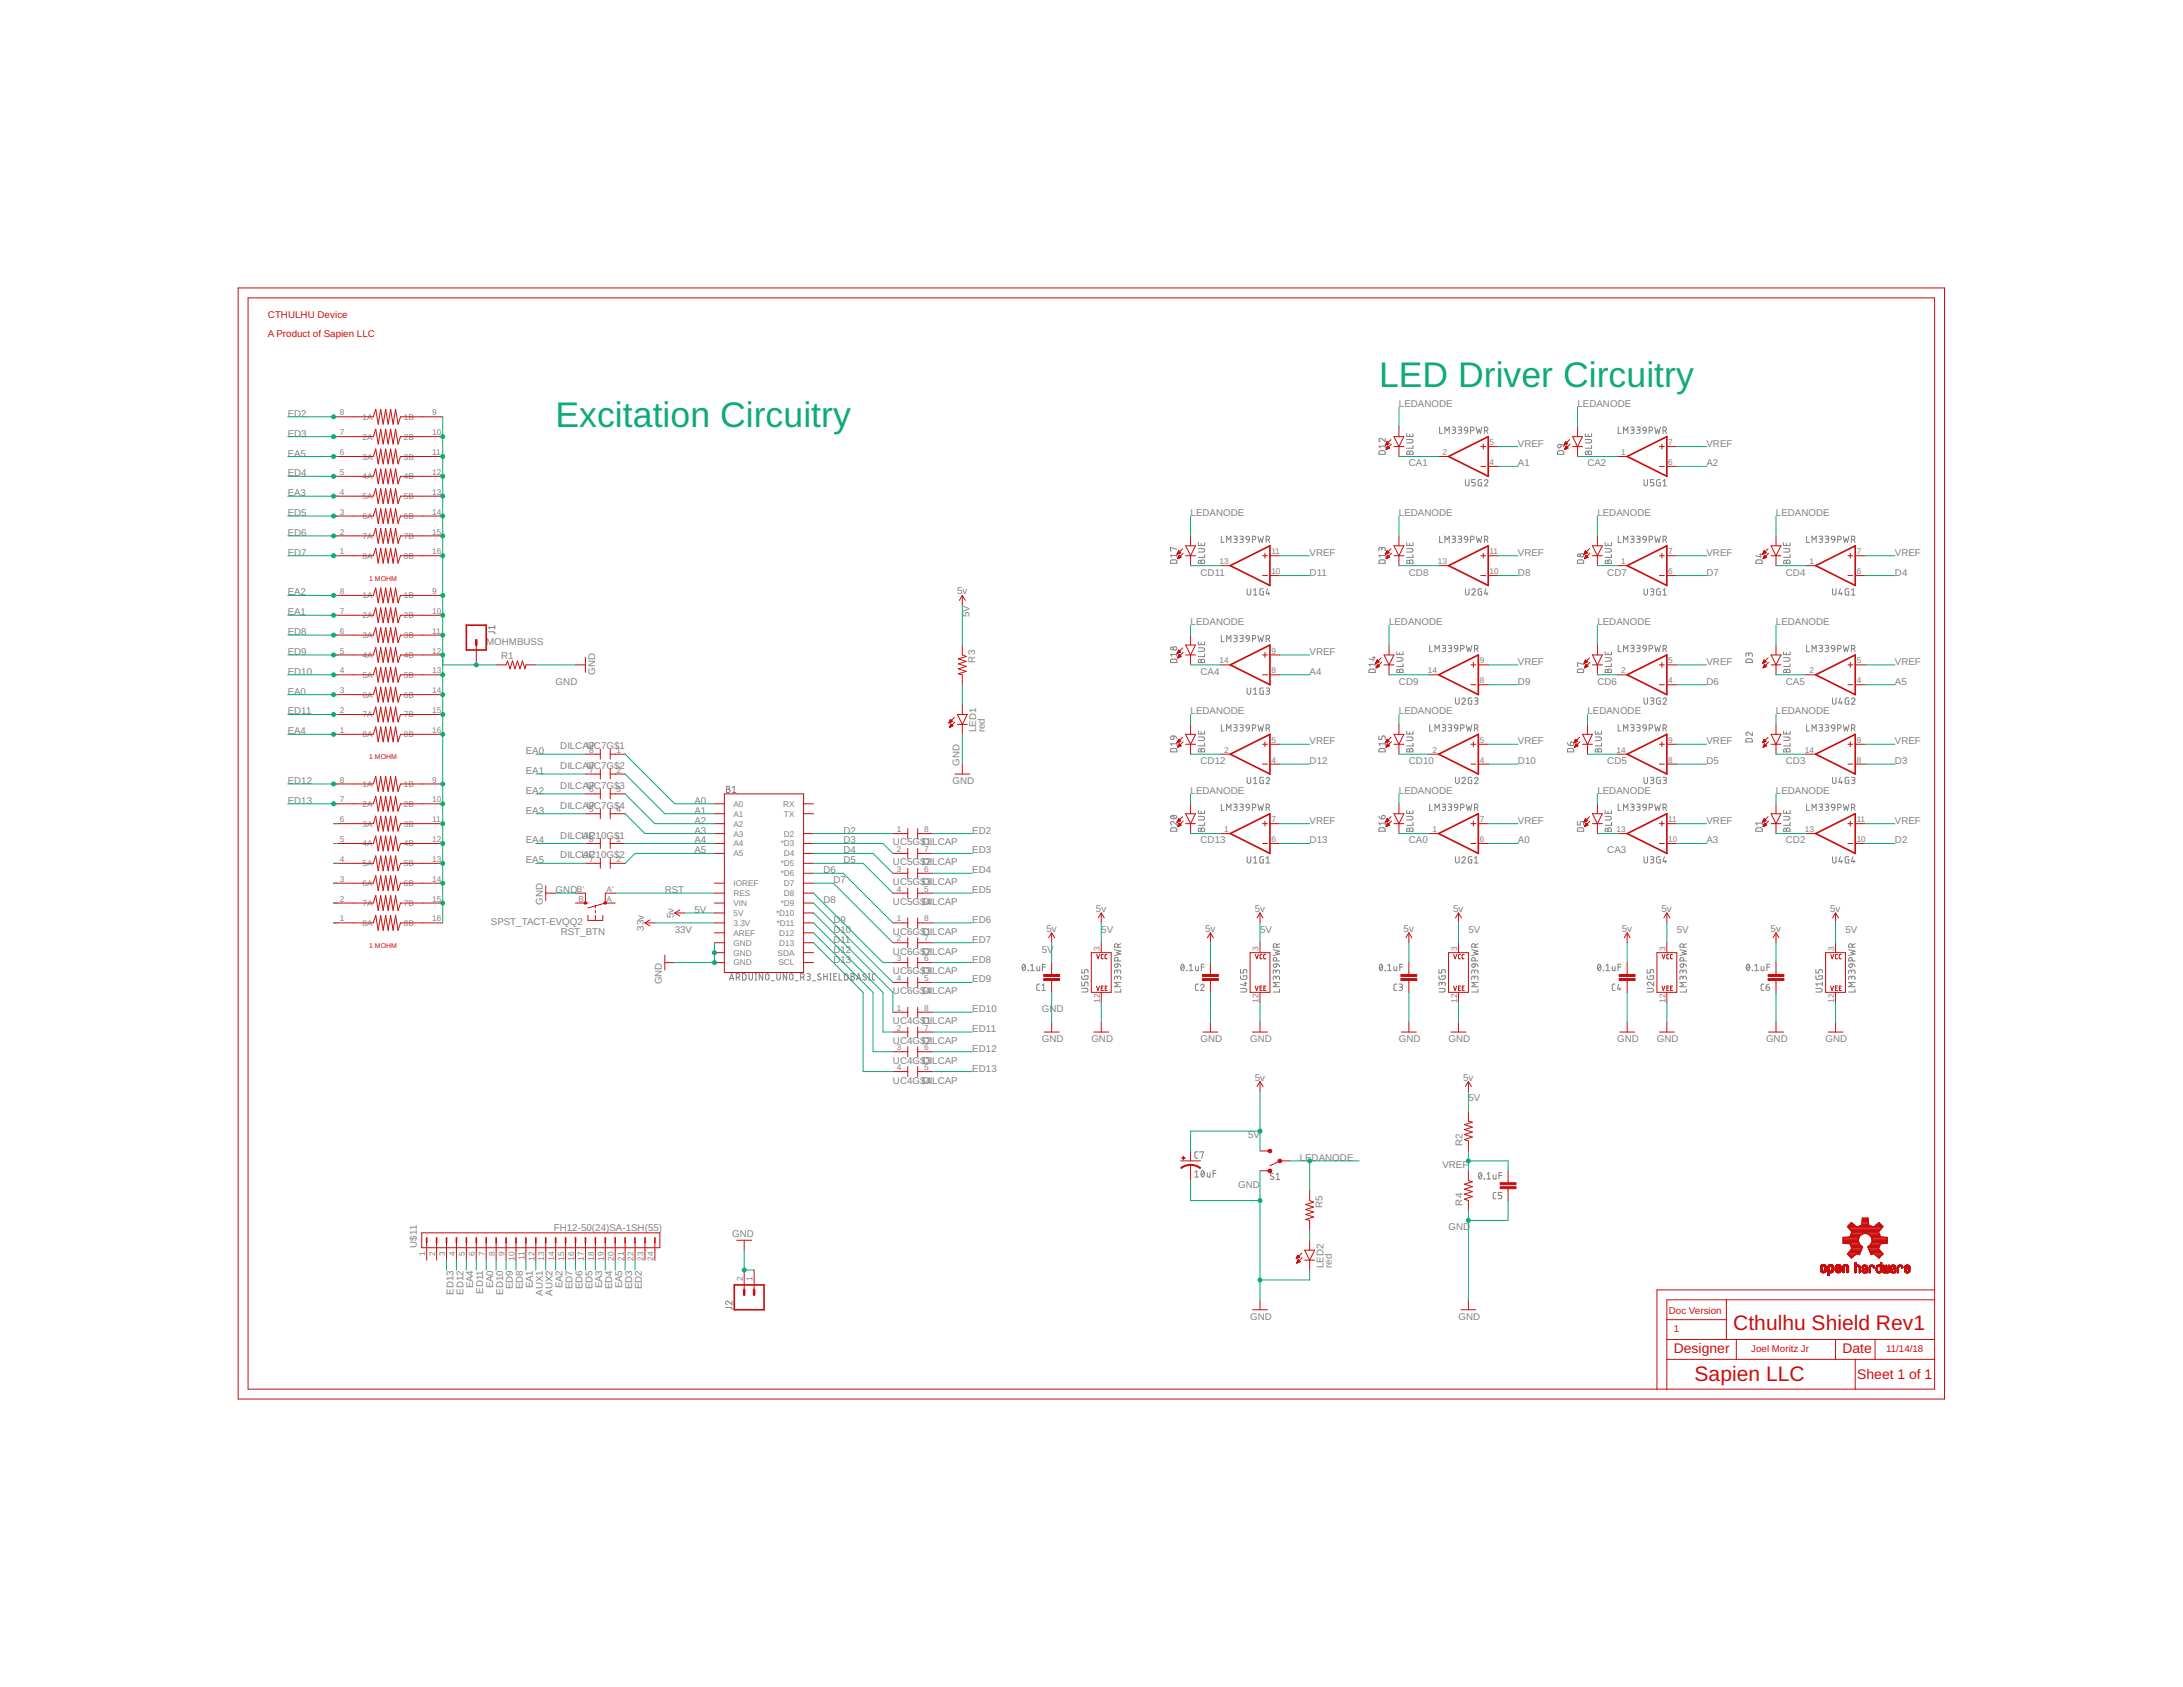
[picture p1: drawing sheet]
<svg xmlns="http://www.w3.org/2000/svg" width="279mm" height="216mm" viewBox="0 0 279 216" stroke-linecap="round" stroke-linejoin="round" font-family="sans-serif">
<defs><g id="words">
<g font-size="4.6" fill="#0dab76">
<text x="176.5" y="49.5">LED Driver Circuitry</text>
<text x="71.1" y="54.6">Excitation Circuitry</text>
</g>
<g font-size="2.7" fill="#c90d0c">
<text x="221.8" y="170.2">Cthulhu Shield Rev1</text>
<text x="216.9" y="176.8">Sapien LLC</text>
</g>
<g font-size="1.8" fill="#c90d0c">
<text x="214.2" y="173.2">Designer</text>
<text x="235.8" y="173.2">Date</text>
<text x="237.7" y="176.5">Sheet 1 of 1</text>
</g>
<g font-size="1.2" fill="#c90d0c">
<text x="34.3" y="40.7">CTHULHU Device</text>
<text x="34.3" y="43.2">A Product of Sapien LLC</text>
<text x="213.6" y="168.1">Doc Version</text>
<text x="214.2" y="170.4">1</text>
<text x="224.1" y="173.1">Joel Moritz Jr</text>
<text x="241.4" y="173.1">11/14/18</text>
</g>
<g font-size="1.2" fill="#808080">
<text x="36.8" y="53.3">ED2</text>
<text x="179" y="52.1">LEDANODE</text>
<text x="201.9" y="52.1">LEDANODE</text>
<text x="36.8" y="58.4">EA5</text>
<text x="36.8" y="55.9">ED3</text>
<text x="180.3" y="59.7">CA1</text>
<text x="194.3" y="59.7">A1</text>
<text x="194.3" y="57.2">VREF</text>
<text x="203.2" y="59.7">CA2</text>
<text x="218.4" y="59.7">A2</text>
<text x="218.4" y="57.2">VREF</text>
<text x="36.8" y="63.5">EA3</text>
<text x="36.8" y="61">ED4</text>
<text x="36.8" y="71.1">ED7</text>
<text x="36.8" y="66">ED5</text>
<text x="36.8" y="68.6">ED6</text>
<text x="152.4" y="66">LEDANODE</text>
<text x="167.6" y="71.1">VREF</text>
<text x="179" y="66">LEDANODE</text>
<text x="194.3" y="71.1">VREF</text>
<text x="204.4" y="66">LEDANODE</text>
<text x="218.4" y="71.1">VREF</text>
<text x="227.3" y="66">LEDANODE</text>
<text x="242.5" y="71.1">VREF</text>
<text x="36.8" y="76.2">EA2</text>
<text x="122.5" y="76.1">5v</text>
<text x="153.7" y="73.7">CD11</text>
<text x="167.6" y="73.7">D11</text>
<text x="180.3" y="73.7">CD8</text>
<text x="194.3" y="73.7">D8</text>
<text x="205.7" y="73.7">CD7</text>
<text x="218.4" y="73.7">D7</text>
<text x="228.6" y="73.7">CD4</text>
<text x="242.5" y="73.7">D4</text>
<text x="36.8" y="81.3">ED8</text>
<text x="36.8" y="78.7">EA1</text>
<text x="36.8" y="83.8">ED9</text>
<text x="62.2" y="82.6">MOHMBUSS</text>
<text x="124.1" y="79" transform="rotate(-90 124.1 79)">5V</text>
<text x="152.4" y="80">LEDANODE</text>
<text x="167.6" y="83.8">VREF</text>
<text x="177.8" y="80">LEDANODE</text>
<text x="204.4" y="80">LEDANODE</text>
<text x="227.3" y="80">LEDANODE</text>
<text x="36.8" y="88.9">EA0</text>
<text x="36.8" y="86.4">ED10</text>
<text x="64.1" y="84.3">R1</text>
<text x="71.1" y="87.6">GND</text>
<text x="76.2" y="86.4" transform="rotate(-90 76.2 86.4)">GND</text>
<text x="124.8" y="84.8" transform="rotate(-90 124.8 84.8)">R3</text>
<text x="153.7" y="86.4">CA4</text>
<text x="167.6" y="86.4">A4</text>
<text x="179" y="87.6">CD9</text>
<text x="194.3" y="87.6">D9</text>
<text x="194.3" y="85.1">VREF</text>
<text x="204.4" y="87.6">CD6</text>
<text x="218.4" y="87.6">D6</text>
<text x="218.4" y="85.1">VREF</text>
<text x="228.6" y="87.6">CA5</text>
<text x="242.5" y="87.6">A5</text>
<text x="242.5" y="85.1">VREF</text>
<text x="36.8" y="94">EA4</text>
<text x="36.8" y="91.4">ED11</text>
<text x="71.7" y="95.9">DILCAUC7G$1</text>
<text x="75.4" y="95.9">P</text>
<text x="125" y="93.7" transform="rotate(-90 125 93.7)">LED1</text>
<text x="126" y="93.7" transform="rotate(-90 126 93.7)">red</text>
<text x="152.4" y="91.4">LEDANODE</text>
<text x="167.6" y="95.2">VREF</text>
<text x="179" y="91.4">LEDANODE</text>
<text x="194.3" y="95.2">VREF</text>
<text x="203.2" y="91.4">LEDANODE</text>
<text x="218.4" y="95.2">VREF</text>
<text x="227.3" y="91.4">LEDANODE</text>
<text x="242.5" y="95.2">VREF</text>
<text x="36.8" y="100.3">ED12</text>
<text x="67.3" y="96.5">EA0</text>
<text x="67.3" y="99.1">EA1</text>
<text x="67.3" y="101.6">EA2</text>
<text x="71.7" y="98.4">DILCAUC7G$2</text>
<text x="71.7" y="101">DILCAUC7G$3</text>
<text x="75.4" y="98.4">P</text>
<text x="75.4" y="101">P</text>
<text x="121.9" y="100.3">GND</text>
<text x="122.8" y="98" transform="rotate(-90 122.8 98)">GND</text>
<text x="152.4" y="101.6">LEDANODE</text>
<text x="153.7" y="97.8">CD12</text>
<text x="167.6" y="97.8">D12</text>
<text x="179" y="101.6">LEDANODE</text>
<text x="180.3" y="97.8">CD10</text>
<text x="194.3" y="97.8">D10</text>
<text x="204.4" y="101.6">LEDANODE</text>
<text x="205.7" y="97.8">CD5</text>
<text x="218.4" y="97.8">D5</text>
<text x="227.3" y="101.6">LEDANODE</text>
<text x="228.6" y="97.8">CD3</text>
<text x="242.5" y="97.8">D3</text>
<text x="36.8" y="102.9">ED13</text>
<text x="67.3" y="107.9">EA4</text>
<text x="67.3" y="104.1">EA3</text>
<text x="71.7" y="103.5">DILCAUC7G$4</text>
<text x="71.7" y="107.3">DILCUC10G$1</text>
<text x="74.5" y="107.3">AP</text>
<text x="75.4" y="103.5">P</text>
<text x="88.9" y="106.7">A3</text>
<text x="88.9" y="105.4">A2</text>
<text x="88.9" y="104.1">A1</text>
<text x="88.9" y="102.9">A0</text>
<text x="88.9" y="107.9">A4</text>
<text x="107.9" y="106.7">D2</text>
<text x="107.9" y="107.9">D3</text>
<text x="124.4" y="106.7">ED2</text>
<text x="153.7" y="107.9">CD13</text>
<text x="167.6" y="107.9">D13</text>
<text x="167.6" y="105.4">VREF</text>
<text x="180.3" y="107.9">CA0</text>
<text x="194.3" y="107.9">A0</text>
<text x="194.3" y="105.4">VREF</text>
<text x="218.4" y="107.9">A3</text>
<text x="218.4" y="105.4">VREF</text>
<text x="228.6" y="107.9">CD2</text>
<text x="242.5" y="107.9">D2</text>
<text x="242.5" y="105.4">VREF</text>
<text x="67.3" y="110.5">EA5</text>
<text x="71.7" y="109.9">DILCUC10G$2</text>
<text x="74.5" y="109.9">AP</text>
<text x="88.9" y="109.2">A5</text>
<text x="105.4" y="111.8">D6</text>
<text x="106.7" y="113">D7</text>
<text x="107.9" y="109.2">D4</text>
<text x="107.9" y="110.5">D5</text>
<text x="114.3" y="108.2">UC5G$D1ILCAP</text>
<text x="114.3" y="110.7">UC5G$D2ILCAP</text>
<text x="114.3" y="113.3">UC5G$D3ILCAP</text>
<text x="124.4" y="109.2">ED3</text>
<text x="124.4" y="111.8">ED4</text>
<text x="205.7" y="109.2">CA3</text>
<text x="62.8" y="118.4">SPST_TACT-EVQQ2</text>
<text x="69.5" y="115.8" transform="rotate(-90 69.5 115.8)">GND</text>
<text x="71.1" y="114.3">GND</text>
<text x="71.8" y="119.6">RST_BTN</text>
<text x="82.4" y="119.1" transform="rotate(-90 82.4 119.1)">33v</text>
<text x="85.1" y="114.3">RST</text>
<text x="86.2" y="117.5" transform="rotate(-90 86.2 117.5)">5v</text>
<text x="86.4" y="119.4">33V</text>
<text x="88.9" y="116.8">5V</text>
<text x="105.4" y="115.6">D8</text>
<text x="106.7" y="119.4">D10</text>
<text x="106.7" y="118.1">D9</text>
<text x="114.3" y="115.8">UC5G$D4ILCAP</text>
<text x="114.3" y="119.6">UC6G$D1ILCAP</text>
<text x="124.4" y="114.3">ED5</text>
<text x="124.4" y="118.1">ED6</text>
<text x="133.9" y="119.2">5v</text>
<text x="140.3" y="116.7">5v</text>
<text x="141" y="119.4">5V</text>
<text x="154.2" y="119.2">5v</text>
<text x="160.6" y="116.7">5v</text>
<text x="161.3" y="119.4">5V</text>
<text x="179.6" y="119.2">5v</text>
<text x="186" y="116.7">5v</text>
<text x="187.9" y="119.4">5V</text>
<text x="207.6" y="119.2">5v</text>
<text x="212.7" y="116.7">5v</text>
<text x="214.6" y="119.4">5V</text>
<text x="226.6" y="119.2">5v</text>
<text x="234.2" y="116.7">5v</text>
<text x="236.2" y="119.4">5V</text>
<text x="84.7" y="126" transform="rotate(-90 84.7 126)">GND</text>
<text x="106.7" y="120.6">D11</text>
<text x="106.7" y="121.9">D12</text>
<text x="106.7" y="123.2">D13</text>
<text x="114.3" y="122.2">UC6G$D2ILCAP</text>
<text x="114.3" y="124.7">UC6G$D3ILCAP</text>
<text x="124.4" y="123.2">ED8</text>
<text x="124.4" y="120.6">ED7</text>
<text x="124.4" y="125.7">ED9</text>
<text x="133.3" y="121.9">5V</text>
<text x="114.3" y="131.1">UC4G$D1ILCAP</text>
<text x="114.3" y="127.2">UC6G$D4ILCAP</text>
<text x="124.4" y="129.5">ED10</text>
<text x="133.3" y="129.5">GND</text>
<text x="114.3" y="133.6">UC4G$D2ILCAP</text>
<text x="114.3" y="136.1">UC4G$D3ILCAP</text>
<text x="124.4" y="134.6">ED12</text>
<text x="124.4" y="137.1">ED13</text>
<text x="124.4" y="132.1">ED11</text>
<text x="133.3" y="133.3">GND</text>
<text x="139.7" y="133.3">GND</text>
<text x="153.7" y="133.3">GND</text>
<text x="160" y="133.3">GND</text>
<text x="179" y="133.3">GND</text>
<text x="185.4" y="133.3">GND</text>
<text x="207" y="133.3">GND</text>
<text x="212.1" y="133.3">GND</text>
<text x="226" y="133.3">GND</text>
<text x="233.6" y="133.3">GND</text>
<text x="114.3" y="138.7">UC4G$D4ILCAP</text>
<text x="160.6" y="138.3">5v</text>
<text x="187.3" y="138.3">5v</text>
<text x="187.9" y="141">5V</text>
<text x="159.7" y="145.7">5V</text>
<text x="166.3" y="148.6">LE</text>
<text x="167.9" y="148.6">DANODE</text>
<text x="184.6" y="149.5">VREF</text>
<text x="187.2" y="146.7" transform="rotate(-90 187.2 146.7)">R2</text>
<text x="158.5" y="152">GND</text>
<text x="169.3" y="154.6" transform="rotate(-90 169.3 154.6)">R5</text>
<text x="187.2" y="154.3" transform="rotate(-90 187.2 154.3)">R4</text>
<text x="53.3" y="159.7" transform="rotate(-90 53.3 159.7)">U$11</text>
<text x="70.9" y="157.6">FH12-50(24)SA-1SH(55)</text>
<text x="93.7" y="158.4">GND</text>
<text x="185.4" y="157.5">GND</text>
<text x="58" y="165.7" transform="rotate(-90 58 165.7)">ED13</text>
<text x="59.3" y="165.7" transform="rotate(-90 59.3 165.7)">ED12</text>
<text x="60.6" y="164.9" transform="rotate(-90 60.6 164.9)">EA4</text>
<text x="61.8" y="165.6" transform="rotate(-90 61.8 165.6)">ED11</text>
<text x="63.1" y="164.9" transform="rotate(-90 63.1 164.9)">EA0</text>
<text x="64.4" y="165.7" transform="rotate(-90 64.4 165.7)">ED10</text>
<text x="65.7" y="165" transform="rotate(-90 65.7 165)">ED9</text>
<text x="66.9" y="165" transform="rotate(-90 66.9 165)">ED8</text>
<text x="68.2" y="164.9" transform="rotate(-90 68.2 164.9)">EA1</text>
<text x="69.5" y="165.8" transform="rotate(-90 69.5 165.8)">AUX1</text>
<text x="70.7" y="165.8" transform="rotate(-90 70.7 165.8)">AUX2</text>
<text x="72" y="164.9" transform="rotate(-90 72 164.9)">EA2</text>
<text x="73.3" y="165" transform="rotate(-90 73.3 165)">ED7</text>
<text x="74.5" y="165" transform="rotate(-90 74.5 165)">ED6</text>
<text x="75.8" y="165" transform="rotate(-90 75.8 165)">ED5</text>
<text x="77.1" y="164.9" transform="rotate(-90 77.1 164.9)">EA3</text>
<text x="78.4" y="165" transform="rotate(-90 78.4 165)">ED4</text>
<text x="79.6" y="164.9" transform="rotate(-90 79.6 164.9)">EA5</text>
<text x="80.9" y="165" transform="rotate(-90 80.9 165)">ED3</text>
<text x="82.2" y="165" transform="rotate(-90 82.2 165)">ED2</text>
<text x="169.4" y="162.3" transform="rotate(-90 169.4 162.3)">LED2</text>
<text x="170.5" y="162.3" transform="rotate(-90 170.5 162.3)">red</text>
<text x="160" y="168.9">GND</text>
<text x="186.7" y="168.9">GND</text>
</g>
<g font-size="1.1" fill="#808080">
<text x="43.5" y="53.2">8</text>
<text x="46.4" y="53.7">1A</text>
<text x="51.7" y="53.7">1B</text>
<text x="55.3" y="53.2">9</text>
<text x="43.5" y="58.2">6</text>
<text x="43.5" y="55.7">7</text>
<text x="46.4" y="58.8">3A</text>
<text x="46.4" y="56.3">2A</text>
<text x="51.7" y="56.3">2B</text>
<text x="51.7" y="58.8">3B</text>
<text x="55.3" y="55.7">10</text>
<text x="55.3" y="58.2">11</text>
<text x="184.6" y="58.2">2</text>
<text x="190.7" y="57">5</text>
<text x="190.7" y="59.5">4</text>
<text x="207.5" y="58.2">1</text>
<text x="213.5" y="57">7</text>
<text x="213.5" y="59.5">6</text>
<text x="43.5" y="65.9">3</text>
<text x="43.5" y="63.3">4</text>
<text x="43.5" y="60.8">5</text>
<text x="46.4" y="63.9">5A</text>
<text x="46.4" y="61.3">4A</text>
<text x="51.7" y="61.3">4B</text>
<text x="51.7" y="63.9">5B</text>
<text x="55.3" y="60.8">12</text>
<text x="55.3" y="63.3">13</text>
<text x="55.3" y="65.9">14</text>
<text x="43.5" y="70.9">1</text>
<text x="43.5" y="68.4">2</text>
<text x="46.4" y="71.5">8A</text>
<text x="46.4" y="69">7A</text>
<text x="46.4" y="66.4">6A</text>
<text x="51.7" y="66.4">6B</text>
<text x="51.7" y="69">7B</text>
<text x="51.7" y="71.5">8B</text>
<text x="55.3" y="68.4">15</text>
<text x="55.3" y="70.9">16</text>
<text x="162.7" y="70.9">11</text>
<text x="190.7" y="70.9">11</text>
<text x="213.5" y="70.9">7</text>
<text x="237.6" y="70.9">7</text>
<text x="43.5" y="76">8</text>
<text x="46.4" y="76.6">1A</text>
<text x="51.7" y="76.6">1B</text>
<text x="55.3" y="76">9</text>
<text x="156.1" y="72.2">13</text>
<text x="162.7" y="73.5">10</text>
<text x="184" y="72.2">13</text>
<text x="190.7" y="73.5">10</text>
<text x="207.5" y="72.2">1</text>
<text x="213.5" y="73.5">6</text>
<text x="231.6" y="72.2">1</text>
<text x="237.6" y="73.5">6</text>
<text x="43.5" y="83.6">5</text>
<text x="43.5" y="81.1">6</text>
<text x="43.5" y="78.6">7</text>
<text x="46.4" y="81.7">3A</text>
<text x="46.4" y="79.1">2A</text>
<text x="51.7" y="79.1">2B</text>
<text x="51.7" y="81.7">3B</text>
<text x="55.3" y="78.6">10</text>
<text x="55.3" y="81.1">11</text>
<text x="55.3" y="83.6">12</text>
<text x="162.7" y="83.6">9</text>
<text x="43.5" y="88.7">3</text>
<text x="43.5" y="86.2">4</text>
<text x="46.4" y="89.3">6A</text>
<text x="46.4" y="86.7">5A</text>
<text x="46.4" y="84.2">4A</text>
<text x="51.7" y="84.2">4B</text>
<text x="51.7" y="86.7">5B</text>
<text x="51.7" y="89.3">6B</text>
<text x="55.3" y="86.2">13</text>
<text x="55.3" y="88.7">14</text>
<text x="156.1" y="84.9">14</text>
<text x="162.7" y="86.2">8</text>
<text x="182.8" y="86.2">14</text>
<text x="189.4" y="84.9">9</text>
<text x="189.4" y="87.5">8</text>
<text x="207.5" y="86.2">2</text>
<text x="213.5" y="84.9">5</text>
<text x="213.5" y="87.5">4</text>
<text x="231.6" y="86.2">2</text>
<text x="237.6" y="84.9">5</text>
<text x="237.6" y="87.5">4</text>
<text x="43.5" y="93.8">1</text>
<text x="43.5" y="91.3">2</text>
<text x="46.4" y="94.4">8A</text>
<text x="46.4" y="91.8">7A</text>
<text x="51.7" y="91.8">7B</text>
<text x="51.7" y="94.4">8B</text>
<text x="55.3" y="91.3">15</text>
<text x="55.3" y="93.8">16</text>
<text x="162.7" y="95.1">5</text>
<text x="189.4" y="95.1">5</text>
<text x="213.5" y="95.1">9</text>
<text x="237.6" y="95.1">9</text>
<text x="43.5" y="100.1">8</text>
<text x="46.4" y="100.7">1A</text>
<text x="51.7" y="100.7">1B</text>
<text x="55.3" y="100.1">9</text>
<text x="75.4" y="96.3">8</text>
<text x="75.4" y="98.9">7</text>
<text x="75.4" y="101.4">6</text>
<text x="78.9" y="96.3">1</text>
<text x="78.9" y="98.9">2</text>
<text x="78.9" y="101.4">3</text>
<text x="156.7" y="96.3">2</text>
<text x="162.7" y="97.6">4</text>
<text x="183.4" y="96.3">2</text>
<text x="189.4" y="97.6">4</text>
<text x="206.9" y="96.3">14</text>
<text x="213.5" y="97.6">8</text>
<text x="231" y="96.3">14</text>
<text x="237.6" y="97.6">8</text>
<text x="43.5" y="107.8">5</text>
<text x="43.5" y="105.2">6</text>
<text x="43.5" y="102.7">7</text>
<text x="46.4" y="105.8">3A</text>
<text x="46.4" y="103.2">2A</text>
<text x="51.7" y="103.2">2B</text>
<text x="51.7" y="105.8">3B</text>
<text x="55.3" y="102.7">10</text>
<text x="55.3" y="105.2">11</text>
<text x="55.3" y="107.8">12</text>
<text x="75.4" y="104">5</text>
<text x="75.4" y="107.8">8</text>
<text x="78.9" y="104">4</text>
<text x="78.9" y="107.8">1</text>
<text x="93.9" y="103.2">A0</text>
<text x="93.9" y="104.5">A1</text>
<text x="93.9" y="105.8">A2</text>
<text x="93.9" y="107.1">A3</text>
<text x="100.2" y="103.2">RX</text>
<text x="100.3" y="104.5">TX</text>
<text x="100.3" y="107.1">D2</text>
<text x="114.8" y="106.5">1</text>
<text x="118.3" y="106.5">8</text>
<text x="156.7" y="106.5">1</text>
<text x="162.7" y="105.2">7</text>
<text x="162.7" y="107.8">6</text>
<text x="183.4" y="106.5">1</text>
<text x="189.4" y="105.2">7</text>
<text x="189.4" y="107.8">6</text>
<text x="206.9" y="106.5">13</text>
<text x="213.5" y="105.2">11</text>
<text x="213.5" y="107.8">10</text>
<text x="231" y="106.5">13</text>
<text x="237.6" y="105.2">11</text>
<text x="237.6" y="107.8">10</text>
<text x="43.5" y="112.8">3</text>
<text x="43.5" y="110.3">4</text>
<text x="46.4" y="113.4">6A</text>
<text x="46.4" y="110.9">5A</text>
<text x="46.4" y="108.3">4A</text>
<text x="51.7" y="108.3">4B</text>
<text x="51.7" y="110.9">5B</text>
<text x="51.7" y="113.4">6B</text>
<text x="55.3" y="110.3">13</text>
<text x="55.3" y="112.8">14</text>
<text x="75.4" y="110.3">7</text>
<text x="78.9" y="110.3">2</text>
<text x="93.9" y="108.3">A4</text>
<text x="93.9" y="109.6">A5</text>
<text x="93.9" y="113.4">IOREF</text>
<text x="99.9" y="108.3">*D3</text>
<text x="99.9" y="110.9">*D5</text>
<text x="99.9" y="112.1">*D6</text>
<text x="100.3" y="109.6">D4</text>
<text x="100.3" y="113.4">D7</text>
<text x="114.8" y="109">2</text>
<text x="114.8" y="111.6">3</text>
<text x="118.3" y="109">7</text>
<text x="118.3" y="111.6">6</text>
<text x="43.5" y="117.9">1</text>
<text x="43.5" y="115.4">2</text>
<text x="46.4" y="118.5">8A</text>
<text x="46.4" y="115.9">7A</text>
<text x="51.7" y="115.9">7B</text>
<text x="51.7" y="118.5">8B</text>
<text x="55.3" y="115.4">15</text>
<text x="55.3" y="117.9">16</text>
<text x="73.8" y="114.1">B'</text>
<text x="74" y="115.4">B</text>
<text x="77.6" y="115.4">A</text>
<text x="77.6" y="114.1">A'</text>
<text x="93.9" y="115.9">VIN</text>
<text x="93.9" y="114.7">RES</text>
<text x="93.9" y="117.2">5V</text>
<text x="93.9" y="119.8">AREF</text>
<text x="93.9" y="118.5">3.3V</text>
<text x="99.3" y="117.2">*D10</text>
<text x="99.4" y="118.5">*D11</text>
<text x="99.7" y="119.8">D12</text>
<text x="99.9" y="115.9">*D9</text>
<text x="100.3" y="114.7">D8</text>
<text x="114.8" y="114.1">4</text>
<text x="114.8" y="117.9">1</text>
<text x="118.3" y="114.1">5</text>
<text x="118.3" y="117.9">8</text>
<text x="93.9" y="121">GND</text>
<text x="93.9" y="122.3">GND</text>
<text x="93.9" y="123.6">GND</text>
<text x="99.5" y="122.3">SDA</text>
<text x="99.6" y="123.6">SCL</text>
<text x="99.7" y="121">D13</text>
<text x="114.8" y="120.5">2</text>
<text x="114.8" y="123">3</text>
<text x="114.8" y="125.5">4</text>
<text x="118.3" y="120.5">7</text>
<text x="118.3" y="123">6</text>
<text x="118.3" y="125.5">5</text>
<text x="140.8" y="121.7" transform="rotate(-90 140.8 121.7)">3</text>
<text x="161.1" y="121.7" transform="rotate(-90 161.1 121.7)">3</text>
<text x="186.5" y="121.7" transform="rotate(-90 186.5 121.7)">3</text>
<text x="213.2" y="121.7" transform="rotate(-90 213.2 121.7)">3</text>
<text x="234.7" y="121.7" transform="rotate(-90 234.7 121.7)">3</text>
<text x="114.8" y="129.4">1</text>
<text x="114.8" y="131.9">2</text>
<text x="118.3" y="129.4">8</text>
<text x="118.3" y="131.9">7</text>
<text x="140.8" y="128.4" transform="rotate(-90 140.8 128.4)">12</text>
<text x="161.1" y="128.4" transform="rotate(-90 161.1 128.4)">12</text>
<text x="186.5" y="128.4" transform="rotate(-90 186.5 128.4)">12</text>
<text x="213.2" y="128.4" transform="rotate(-90 213.2 128.4)">12</text>
<text x="234.7" y="128.4" transform="rotate(-90 234.7 128.4)">12</text>
<text x="114.8" y="134.4">3</text>
<text x="114.8" y="137">4</text>
<text x="118.3" y="134.4">6</text>
<text x="118.3" y="137">5</text>
<text x="54.4" y="160.8" transform="rotate(-90 54.4 160.8)">1</text>
<text x="55.7" y="160.8" transform="rotate(-90 55.7 160.8)">2</text>
<text x="57" y="160.8" transform="rotate(-90 57 160.8)">3</text>
<text x="58.2" y="160.8" transform="rotate(-90 58.2 160.8)">4</text>
<text x="59.5" y="160.8" transform="rotate(-90 59.5 160.8)">5</text>
<text x="60.8" y="160.8" transform="rotate(-90 60.8 160.8)">6</text>
<text x="62" y="160.8" transform="rotate(-90 62 160.8)">7</text>
<text x="63.3" y="160.8" transform="rotate(-90 63.3 160.8)">8</text>
<text x="64.6" y="160.8" transform="rotate(-90 64.6 160.8)">9</text>
<text x="65.9" y="161.4" transform="rotate(-90 65.9 161.4)">10</text>
<text x="67.1" y="161.3" transform="rotate(-90 67.1 161.3)">11</text>
<text x="68.4" y="161.4" transform="rotate(-90 68.4 161.4)">12</text>
<text x="69.7" y="161.4" transform="rotate(-90 69.7 161.4)">13</text>
<text x="70.9" y="161.4" transform="rotate(-90 70.9 161.4)">14</text>
<text x="72.2" y="161.4" transform="rotate(-90 72.2 161.4)">15</text>
<text x="73.5" y="161.4" transform="rotate(-90 73.5 161.4)">16</text>
<text x="74.7" y="161.4" transform="rotate(-90 74.7 161.4)">17</text>
<text x="76" y="161.4" transform="rotate(-90 76 161.4)">18</text>
<text x="77.3" y="161.4" transform="rotate(-90 77.3 161.4)">19</text>
<text x="78.6" y="161.4" transform="rotate(-90 78.6 161.4)">20</text>
<text x="79.8" y="161.4" transform="rotate(-90 79.8 161.4)">21</text>
<text x="81.1" y="161.4" transform="rotate(-90 81.1 161.4)">22</text>
<text x="82.4" y="161.4" transform="rotate(-90 82.4 161.4)">23</text>
<text x="83.6" y="161.4" transform="rotate(-90 83.6 161.4)">24</text>
<text x="95.1" y="163.9" transform="rotate(-90 95.1 163.9)">2</text>
<text x="96.3" y="163.9" transform="rotate(-90 96.3 163.9)">1</text>
</g>
<g font-size=".9" fill="#c90d0c">
<text x="47.2" y="74.3">1 MOHM</text>
<text x="47.2" y="97.2">1 MOHM</text>
<text x="47.2" y="121.3">1 MOHM</text>
</g>
</g></defs>
<g fill="none" stroke="#808080" stroke-width=".13">
<path d="M176.5 57.8l.2-.1h.5l.1 .4h-.8zM177.3 56.1v.4l-.5-.3a.22 .22 0 0 0-.3 0 .22 .22 0 0 0 .2 .3M177.3 56.9v.4M177.3 57.1h-.8l.2 .2M180 56.2h.6a.22 .22 0 0 1 .2 .3 .22 .22 0 0 1-.2 .2h-.6M180 55.5v.4h.8v-.4M180.1 57.7h.2l.1 .2a.22 .22 0 0 1 .2-.2 .22 .22 0 0 1 .2 .1v.3h-.8zM180.4 55.6v.3M180.4 57.9v.2M180.8 57v.4h-.8M184.3 54.7v.8h.3M184.9 55.5v-.8l.3 .4 .3-.4v.8"/>
<path d="M185.8 54.7h.5l-.1 .3h-.3M186.1 55a.23 .23 0 0 1 .2 .2 .23 .23 0 0 1-.2 .3h-.3M186.6 54.7h.4v.3h-.3M186.8 55a.23 .23 0 0 1 .3 .2 .23 .23 0 0 1-.3 .3h-.2M187.4 54.8l.1-.1a.22 .22 0 0 1 .4 .2v.2h-.3l-.2-.1zM187.9 55.1a.36 .36 0 0 1-.4 .4M188.2 55.1h.2a.23 .23 0 0 0 .3-.2 .23 .23 0 0 0-.3-.2h-.2v.8M188.9 54.7l.2 .8 .2-.6 .2 .6 .2-.8M190 55.1h.2a.23 .23 0 0 0 .2-.2 .23 .23 0 0 0-.2-.2h-.2v.8M190.3 55.1l.1 .4M199.4 57.8l.2-.1h.4l.2 .4h-.9zM199.4 57l.4-.1v.2a.23 .23 0 0 1-.3 .2 .23 .23 0 0 1-.1-.3z"/>
<path d="M199.8 56.9a.36 .36 0 0 1 .4 .3M202.9 56.2h.6a.22 .22 0 0 1 .2 .3 .22 .22 0 0 1-.2 .2h-.6M202.9 55.5v.4h.8v-.4M203 57.7h.2l.1 .2a.22 .22 0 0 1 .1-.2 .22 .22 0 0 1 .3 .1v.3h-.8zM203.3 55.6v.3M203.3 57.9v.2M203.7 57v.4h-.8M207.1 54.7v.8h.4M207.8 55.5v-.8l.3 .4 .2-.4v.8M208.7 54.7h.4v.3h-.3M208.9 55a.23 .23 0 0 1 .2 .2 .23 .23 0 0 1-.2 .3h-.2M209.5 54.7h.4l-.1 .3h-.2"/>
<path d="M209.7 55a.23 .23 0 0 1 .2 .2 .23 .23 0 0 1-.2 .3h-.2M210.3 54.8l.1-.1a.23 .23 0 0 1 .3 .2v.2h-.3l-.2-.2zM210.7 55.1a.36 .36 0 0 1-.3 .4M211.1 55.1h.2a.23 .23 0 0 0 .2-.2 .23 .23 0 0 0-.2-.2h-.2v.8M211.8 54.7l.2 .8 .2-.6 .1 .6 .2-.8M212.9 55.1h.2a.23 .23 0 0 0 .2-.2 .23 .23 0 0 0-.2-.2h-.2v.8M213.1 55.1l.2 .4M149.8 71.8l.1-.1a.65 .65 0 0 1 .7 .1v.3h-.8zM150.6 71.1h-.8l.2 .2M150.6 70.3l-.8-.2v.4h.1M150.6 70.8v.5M153.4 70.2h.7a.23 .23 0 0 1 .1 .3 .23 .23 0 0 1-.2 .2h-.6"/>
<path d="M153.4 69.4v.4h.8v-.4M153.4 71.8l.2-.1 .1 .2a.22 .22 0 0 1 .3-.3 .22 .22 0 0 1 .2 .3v.2h-.8zM153.7 69.6v.2M153.7 71.9v.2M154.2 71v.3h-.8M156.3 68.6v.8h.4M157 69.4v-.8l.3 .5 .2-.5v.8M157.9 68.6l.4 .1v.3h-.3M158.1 69h.1a.22 .22 0 0 1 .1 .3 .22 .22 0 0 1-.2 .1h-.2M158.7 68.6l.4 .1-.1 .3h-.2M158.9 69h.1a.22 .22 0 0 1 .1 .3 .22 .22 0 0 1-.2 .1h-.2M159.5 68.7a.23 .23 0 0 1 .3-.1 .23 .23 0 0 1 .1 .3v.2l-.3-.1z"/>
<path d="M159.6 75.4v.5a.23 .23 0 0 0 .3 .3 .23 .23 0 0 0 .2-.3v-.5M159.9 69.1a.36 .36 0 0 1-.3 .3M160.3 69.1h.2a.23 .23 0 0 0 .2-.2 .23 .23 0 0 0-.1-.3h-.3v.8M160.4 75.5l.3-.1v.8M160.4 76.2h.5M161 68.6l.2 .8 .2-.5 .1 .5 .2-.8M161.7 75.4h-.4l-.1 .6 .1 .1 .4 .1v-.5h-.1M162.1 69.1l.3-.1a.23 .23 0 0 0 .1-.2 .23 .23 0 0 0-.2-.2h-.2v.8M162.2 75.4l-.1 .6h.4M162.3 69.1l.2 .3M162.4 75.8v.4M176.5 71.8a.65 .65 0 0 1 .7-.1l.1 .4h-.8z"/>
<path d="M176.8 70.3a.22 .22 0 0 1 .3-.2 .22 .22 0 0 1 .2 .2v.2M176.8 70.4v-.3h-.1h-.2v.4M177.3 70.8v.5M177.3 71.1h-.8l.2 .2M180 70.2h.6a.22 .22 0 0 1 .2 .2 .22 .22 0 0 1-.2 .3h-.6M180 69.4v.4h.8v-.4M180.1 71.8l.2-.1 .1 .2a.22 .22 0 0 1 .2-.3 .22 .22 0 0 1 .2 .3v.2h-.8zM180.4 69.6v.2M180.4 71.9v.2M180.8 71v.3h-.8M184.3 68.6v.8h.3M184.9 69.4v-.8l.3 .5 .3-.5v.8"/>
<path d="M185.8 68.6l.5 .1-.1 .3h-.3M186.1 69h.1a.22 .22 0 0 1 .1 .3 .22 .22 0 0 1-.2 .1h-.3M186.6 68.6l.4 .1v.3h-.3M186.8 69h.2a.22 .22 0 0 1 .1 .3 .22 .22 0 0 1-.3 .1h-.2M187.4 68.7a.23 .23 0 0 1 .3-.1 .23 .23 0 0 1 .2 .3v.2l-.4-.1zM187.6 75.4v.5a.23 .23 0 0 0 .2 .3 .23 .23 0 0 0 .2-.3v-.5M187.6 61.4v.6a.23 .23 0 0 0 .2 .2 .23 .23 0 0 0 .2-.2v-.6M187.9 69.1a.36 .36 0 0 1-.4 .3M188.2 69.1h.2a.22 .22 0 0 0 .3-.2 .22 .22 0 0 0-.1-.3h-.4v.8M188.4 75.5a.23 .23 0 0 1 .3-.1 .23 .23 0 0 1 .1 .3l-.4 .5h.4M188.8 61.4h-.4v.3l.3 .1 .1 .1-.1 .3h-.3M188.9 68.6l.2 .8 .2-.5 .2 .5 .2-.8"/>
<path d="M189.6 75.4h-.4v.6l.1 .1 .3 .1v-.5h-.1M189.6 61.4l-.4 .1v.5l.1 .2h.3v-.5h-.1M190 69.1h.2a.22 .22 0 0 0 .2-.3 .22 .22 0 0 0-.2-.2h-.2v.8M190 61.6a.22 .22 0 0 1 .3-.2 .22 .22 0 0 1 .1 .3l-.4 .5h.4M190.2 75.4l-.2 .6h.4M190.3 69.1l.1 .3M190.3 75.8v.4M201.9 71.8a.65 .65 0 0 1 .7-.1l.1 .4h-.8zM205.4 70.2h.6a.23 .23 0 0 1 .2 .2 .23 .23 0 0 1-.1 .2l-.7 .1M205.4 69.4v.4h.8v-.4M205.5 71.8l.2-.1 .1 .2a.22 .22 0 0 1 .1-.2 .22 .22 0 0 1 .2 0l.1 .4h-.8zM205.8 69.6v.2"/>
<path d="M205.8 71.9v.2M206.2 71v.3h-.8M207.1 68.6v.8h.4M207.8 69.4v-.8l.3 .5 .2-.5v.8M208.7 68.6l.4 .1v.3h-.3M208.9 69h.1a.22 .22 0 0 1 .1 .3 .22 .22 0 0 1-.2 .1h-.2M209.5 68.6l.4 .1-.1 .3h-.2M209.7 69l.2 .1a.22 .22 0 0 1-.2 .3h-.2M210.3 68.7a.23 .23 0 0 1 .3-.1 .23 .23 0 0 1 .1 .3v.2l-.3-.1-.2-.1zM210.4 75.4l.1 .7a.22 .22 0 0 0 .2 .1 .22 .22 0 0 0 .2-.3v-.5M210.4 61.4l.1 .7a.22 .22 0 0 0 .2 .1 .22 .22 0 0 0 .2-.2v-.6M210.7 69.1a.36 .36 0 0 1-.3 .3"/>
<path d="M211.1 69.1l.3-.1a.23 .23 0 0 0 .1-.2 .23 .23 0 0 0-.2-.2h-.2v.8M211.2 75.4h.4l.1 .1-.1 .2h-.3M211.5 75.7a.22 .22 0 0 1 .2 .2 .22 .22 0 0 1-.1 .2l-.4 .1M211.7 61.4h-.5v.3l.4 .1 .1 .1-.1 .3h-.4M211.8 68.6l.2 .8 .2-.5 .1 .5 .2-.8M212.5 75.4h-.4l-.1 .1v.5l.1 .1 .4 .1v-.5h-.2M212.5 61.4l-.4 .1-.1 .5 .1 .2h.4v-.5h-.2M212.9 69.1h.2a.23 .23 0 0 0 .2-.2 .23 .23 0 0 0-.1-.3h-.3v.8M212.9 76.2h.4M212.9 75.5l.2-.1v.8M212.9 61.6l.2-.2v.8M212.9 62.2h.4"/>
<path d="M213.1 69.1l.2 .3M224.8 71.8l.2-.2 .4 .1 .2 .4h-.9zM225.2 71h.4M225.4 70.8v.5l-.7-.2M228.3 70.2h.6a.22 .22 0 0 1 .2 .2 .22 .22 0 0 1-.1 .2l-.7 .1M228.3 69.4v.4h.8v-.4M228.3 71.8l.3-.1v.2a.23 .23 0 0 1 .3-.3 .23 .23 0 0 1 .2 .3v.2h-.8zM228.6 69.6v.2M228.6 71.9v.2M229.1 71v.3h-.8M231.2 68.6v.8h.4M231.9 69.4v-.8l.3 .5 .3-.5v.8"/>
<path d="M232.8 68.6l.5 .1-.1 .3h-.3M233 69a.22 .22 0 0 1 .3 .2 .22 .22 0 0 1-.1 .2h-.4M233.6 68.6l.4 .1v.2l-.3 .1M233.8 69a.22 .22 0 0 1 .2 .2 .22 .22 0 0 1-.1 .2h-.3M234.4 68.7a.23 .23 0 0 1 .3-.1 .23 .23 0 0 1 .1 .3v.2l-.3-.1-.1-.1zM234.5 75.4l.1 .7a.23 .23 0 0 0 .2 .1 .23 .23 0 0 0 .2-.3v-.5M234.8 69.1a.36 .36 0 0 1-.3 .3M235.2 69.1l.3-.1a.23 .23 0 0 0 .1-.2 .23 .23 0 0 0-.2-.2h-.2v.8M235.5 75.4l-.1 .6h.4M235.7 75.8v.4M235.9 68.6l.2 .8 .2-.5 .2 .5 .1-.8M236.6 75.4h-.4v.6v.1l.4 .1v-.5h-.1"/>
<path d="M237 69.1h.2a.22 .22 0 0 0 .2-.2 .22 .22 0 0 0-.1-.3h-.3v.8M237 76.2h.4M237 75.5l.2-.1v.8M237.2 69.1l.2 .3M62.5 80.9h.7l.1 .2M63.3 80.1v.4M63.3 80.3h-.8l.2 .2M149.8 84.5l.1-.1a.65 .65 0 0 1 .7 .1v.3h-.8zM149.8 95.9l.1-.1a.65 .65 0 0 1 .7 .1v.3h-.8zM149.8 94.3l.5-.1v.3a.23 .23 0 0 1-.3 .1 .23 .23 0 0 1-.2-.3zM150.3 94.2a.36 .36 0 0 1 .3 .4M150.6 83.8h-.8l.2 .2"/>
<path d="M150.6 95.2h-.8l.2 .2M150.6 83.5v.5M150.6 95v.4M153.4 82.9h.7a.23 .23 0 0 1 .1 .3 .23 .23 0 0 1-.2 .2h-.6M153.4 94.3h.6a.23 .23 0 0 1 .2 .3 .23 .23 0 0 1-.2 .2h-.6M153.4 93.6v.3h.8v-.3M153.4 82.1v.4h.8v-.4M153.4 84.5l.2-.1 .1 .2a.22 .22 0 0 1 .3-.3 .22 .22 0 0 1 .2 .3v.2h-.8zM153.4 95.9l.2-.1 .1 .2 .1-.1a.23 .23 0 0 1 .2-.1 .23 .23 0 0 1 .2 .2v.2h-.8zM153.7 82.3v.2M153.7 84.6v.2M153.7 93.7v.2"/>
<path d="M153.7 96v.2M154.2 95.1v.4h-.8M154.2 83.7v.3h-.8M156.3 81.3v.8h.4M156.3 92.8v.8h.4M157 82.1v-.8l.3 .5 .2-.5v.8M157 93.6v-.8l.3 .4 .2-.4v.8M157.9 92.8h.4v.1v.2h-.3M157.9 81.3h.4v.2v.2h-.3M158.1 93.1h.1a.23 .23 0 0 1 .1 .3 .23 .23 0 0 1-.2 .2h-.2M158.1 81.7h.1a.23 .23 0 0 1 .1 .3 .23 .23 0 0 1-.2 .1h-.2M158.7 92.8h.3l.1 .1-.1 .2h-.2"/>
<path d="M158.7 81.3h.3l.1 .2-.1 .2h-.2M158.9 93.1h.1a.23 .23 0 0 1 .1 .3 .23 .23 0 0 1-.2 .2h-.2M158.9 81.7h.1a.23 .23 0 0 1 .1 .3 .23 .23 0 0 1-.2 .1h-.2M159.5 92.9a.23 .23 0 0 1 .2-.1 .23 .23 0 0 1 .2 .2v.2h-.3l-.1-.1zM159.5 81.4a.23 .23 0 0 1 .3-.1 .23 .23 0 0 1 .1 .3v.2l-.3-.1zM159.6 99.5v.6a.23 .23 0 0 0 .3 .2 .23 .23 0 0 0 .2-.2v-.6M159.6 88.1v.5a.23 .23 0 0 0 .3 .3 .23 .23 0 0 0 .2-.3v-.5M159.9 93.2a.36 .36 0 0 1-.3 .4M159.9 81.8a.36 .36 0 0 1-.3 .3M160.3 93.2h.2a.23 .23 0 0 0 .2-.2 .23 .23 0 0 0-.1-.2h-.3v.8M160.3 81.8h.2a.23 .23 0 0 0 .2-.2 .23 .23 0 0 0-.1-.3h-.3v.8M160.4 88.2l.3-.1v.8"/>
<path d="M160.4 99.7l.3-.2v.8M160.4 88.9h.5M161 92.8l.2 .8 .2-.6 .1 .6 .2-.8M161 81.3l.2 .8 .2-.5 .1 .5 .2-.8M161.7 99.5l-.4 .1-.1 .5 .1 .2h.4v-.5h-.1M161.7 88.1h-.4l-.1 .6 .1 .1 .4 .1v-.5h-.1M162.1 99.7a.22 .22 0 0 1 .3-.2 .22 .22 0 0 1 0 .3l-.3 .5h.4M162.1 93.2h.3a.23 .23 0 0 0 .1-.3 .23 .23 0 0 0-.2-.1h-.2v.8M162.1 88.1h.3l.1 .1-.1 .2h-.3M162.1 81.8l.3-.1a.23 .23 0 0 0 .1-.2 .23 .23 0 0 0-.2-.2h-.2v.8M162.3 88.4h.1a.23 .23 0 0 1 .1 .3 .23 .23 0 0 1-.2 .2h-.2M162.3 93.2l.2 .4"/>
<path d="M162.3 81.8l.2 .3M175.2 85.7a.65 .65 0 0 1 .7-.1l.1 .5h-.8zM175.7 84.2h.3M175.9 84v.5l-.7-.2M176 84.8v.5M176 85h-.8l.2 .3M176.5 94.2v.4h.3l.1-.3 .1-.1 .3 .1v.3M176.5 95.9a.65 .65 0 0 1 .7-.1l.1 .4h-.8zM177.3 95v.4M177.3 95.2h-.8l.2 .2M178.8 84.2h.5a.23 .23 0 0 1 .3 .2 .23 .23 0 0 1-.3 .2h-.5M178.8 83.4v.4h.8v-.4"/>
<path d="M178.8 85.7h.2l.1 .2a.22 .22 0 0 1 .3-.3 .22 .22 0 0 1 .2 .3v.2h-.8zM179.1 83.5v.3M179.1 85.9v.2M179.6 84.9v.4h-.8M180 94.3h.6a.23 .23 0 0 1 .2 .3 .23 .23 0 0 1-.2 .2h-.6M180 93.6v.3h.8v-.3M180.1 95.9l.2-.1 .1 .2v-.1a.23 .23 0 0 1 .3-.1 .23 .23 0 0 1 .1 .2v.2h-.8zM180.4 93.7v.2M180.4 96v.2M180.8 95.1v.4h-.8M183 92.8v.8h.3M183 82.6v.8h.3"/>
<path d="M183.7 83.4v-.8l.2 .4 .3-.4v.8M183.7 93.6v-.8l.2 .4 .3-.4v.8M184.6 92.8h.3l.1 .1-.1 .2h-.2M184.6 82.6h.3l.1 .2-.1 .1-.2 .1M184.8 93.1a.22 .22 0 0 1 .2 .2 .22 .22 0 0 1-.2 .3h-.2M184.8 83a.22 .22 0 0 1 .2 .2 .22 .22 0 0 1-.2 .2h-.2M185.4 92.8h.3l.1 .1-.1 .2h-.3M185.4 82.6h.3l.1 .2-.1 .1-.3 .1M185.6 93.1a.22 .22 0 0 1 .2 .2 .22 .22 0 0 1-.2 .3h-.2M185.6 83a.22 .22 0 0 1 .2 .2 .22 .22 0 0 1-.2 .2h-.2M186.2 92.9a.23 .23 0 0 1 .2-.1 .23 .23 0 0 1 .2 .2v.2h-.3l-.1-.1zM186.2 82.7a.23 .23 0 0 1 .2-.1 .23 .23 0 0 1 .2 .2v.2h-.4z"/>
<path d="M186.3 99.5v.6a.23 .23 0 0 0 .2 .2 .23 .23 0 0 0 .3-.2v-.6M186.3 89.3v.6a.23 .23 0 0 0 .2 .2 .23 .23 0 0 0 .3-.2v-.6M186.6 93.2a.36 .36 0 0 1-.4 .4M186.6 83a.36 .36 0 0 1-.4 .4M186.9 93.2h.3a.22 .22 0 0 0 .2-.2 .22 .22 0 0 0-.1-.2h-.4v.8M186.9 83h.3a.22 .22 0 0 0 .2-.1 .22 .22 0 0 0-.1-.3h-.4v.8M187.1 99.7a.23 .23 0 0 1 .3-.2 .23 .23 0 0 1 .1 .3l-.4 .5h.5M187.1 89.5a.23 .23 0 0 1 .3-.2 .23 .23 0 0 1 .1 .4l-.4 .4h.5M187.7 92.8l.2 .8 .1-.6 .2 .6 .2-.8M187.7 82.6l.2 .8 .1-.5 .2 .5 .2-.8M188.4 99.5l-.5 .1v.5l.1 .2h.4v-.5h-.2M188.4 89.3l-.5 .1v.6l.1 .1h.4v-.4h-.2"/>
<path d="M188.7 99.7a.22 .22 0 0 1 .3-.2 .22 .22 0 0 1 .1 .3l-.4 .5h.5M188.7 93.2h.2a.22 .22 0 0 0 .3-.2 .22 .22 0 0 0-.3-.2h-.2v.8M188.7 89.3h.4l.1 .2-.1 .2h-.3M188.7 83h.2a.22 .22 0 0 0 .3-.2 .22 .22 0 0 0-.3-.2h-.2v.8M188.9 89.7a.22 .22 0 0 1 .3 .2 .22 .22 0 0 1-.3 .2h-.2M189 93.2l.2 .4M189 83l.2 .4M200.6 95.1a.36 .36 0 0 0 .4 .3M200.6 95.9a.65 .65 0 0 1 .7-.1l.1 .4h-.8zM201 95.1a.23 .23 0 0 1 .4 0 .23 .23 0 0 1-.2 .3h-.2zM201.9 85.7a.65 .65 0 0 1 .7-.1l.1 .5h-.8zM202.7 85l-.8-.2v.5h.1"/>
<path d="M204.2 94.3h.5a.23 .23 0 0 1 .3 .3 .23 .23 0 0 1-.3 .2h-.5M204.2 93.6v.3h.8v-.3M204.2 95.9l.1-.1 .2 .2 .1-.1a.23 .23 0 0 1 .2-.1 .23 .23 0 0 1 .2 .2v.2h-.8zM204.5 93.7v.2M204.5 96v.2M205 95.1v.4h-.8M205.4 84.2h.6a.23 .23 0 0 1 .2 .2 .23 .23 0 0 1-.2 .2h-.6M205.4 83.4v.4h.8v-.4M205.5 85.7h.2l.1 .2a.22 .22 0 0 1 .1-.3 .22 .22 0 0 1 .2 0l.1 .5h-.8zM205.8 83.5v.3M205.8 85.9v.2M206.2 84.9v.4h-.8"/>
<path d="M207.1 92.8v.8h.4M207.1 82.6v.8h.4M207.8 83.4v-.8l.3 .4 .2-.4v.8M207.8 93.6v-.8l.3 .4 .2-.4v.8M208.7 82.6h.4v.2v.1l-.3 .1M208.7 92.8h.4v.1v.2h-.3M208.9 83a.22 .22 0 0 1 .2 .2 .22 .22 0 0 1-.2 .2h-.2M208.9 93.1a.22 .22 0 0 1 .2 .2 .22 .22 0 0 1-.2 .3h-.2M209.5 82.6h.3l.1 .2-.1 .1-.2 .1M209.5 92.8h.3l.1 .1-.1 .2h-.2M209.7 83a.23 .23 0 0 1 .2 .1 .23 .23 0 0 1-.1 .3h-.3M209.7 93.1a.23 .23 0 0 1 .2 .2 .23 .23 0 0 1-.1 .2l-.3 .1"/>
<path d="M210.3 82.7a.23 .23 0 0 1 .3-.1 .23 .23 0 0 1 .1 .2v.2h-.3l-.2-.1zM210.3 92.9a.23 .23 0 0 1 .2-.1 .23 .23 0 0 1 .2 .2v.2h-.3l-.2-.2zM210.4 89.3l.1 .7a.22 .22 0 0 0 .2 .1 .22 .22 0 0 0 .2-.2v-.6M210.4 99.5l.1 .7a.22 .22 0 0 0 .2 .1 .22 .22 0 0 0 .2-.2v-.6M210.7 83a.36 .36 0 0 1-.3 .4M210.7 93.2a.36 .36 0 0 1-.3 .4M211.1 83h.3a.23 .23 0 0 0 .1-.2 .23 .23 0 0 0-.2-.2h-.2v.8M211.1 93.2h.3a.23 .23 0 0 0 .1-.3 .23 .23 0 0 0-.2-.1h-.2v.8M211.2 89.3h.4l.1 .2-.1 .2h-.3M211.2 99.5h.4l.1 .2-.1 .1h-.3M211.5 89.7a.22 .22 0 0 1 .2 .2 .22 .22 0 0 1-.1 .2h-.4M211.5 99.8a.22 .22 0 0 1 .2 .2 .22 .22 0 0 1-.1 .3h-.4"/>
<path d="M211.8 82.6l.2 .8 .2-.5 .1 .5 .2-.8M211.8 92.8l.2 .8 .2-.6 .1 .6 .2-.8M212.5 89.3h-.4l-.1 .2v.5l.1 .1h.4v-.4h-.2M212.5 99.5h-.4l-.1 .2v.4l.1 .2h.4v-.5h-.2M212.9 89.5a.22 .22 0 0 1 .3-.2 .22 .22 0 0 1 0 .4l-.3 .4h.4M212.9 83h.2a.23 .23 0 0 0 .2-.1 .23 .23 0 0 0-.1-.3h-.3v.8M212.9 99.5h.3l.1 .2-.1 .1h-.3M212.9 93.2h.2a.23 .23 0 0 0 .2-.2 .23 .23 0 0 0-.1-.2h-.3v.8M213.1 99.8a.23 .23 0 0 1 .2 .2 .23 .23 0 0 1-.1 .3h-.3M213.1 83l.2 .4M213.1 93.2l.2 .4M223.5 94.6l.2-.1h.5l.1 .2v.3h-.8z"/>
<path d="M223.5 84.5l.2-.2 .5 .1 .1 .4h-.8zM223.8 83.8a.23 .23 0 0 1 .2-.3 .23 .23 0 0 1 .3 .3v.2M223.8 83.9v-.3l-.2-.1-.1 .2v.3M224.3 93.7v.4l-.5-.3a.22 .22 0 0 0-.3 0 .22 .22 0 0 0 .1 .3M228.3 94.3h.6a.23 .23 0 0 1 .2 .3 .23 .23 0 0 1-.2 .2h-.6M228.3 84.2h.6a.23 .23 0 0 1 .2 .2 .23 .23 0 0 1-.2 .2h-.6M228.3 83.4v.4h.8v-.4M228.3 93.6v.3h.8v-.3M228.3 95.9l.3-.1v.2a.23 .23 0 0 1 .3-.2 .23 .23 0 0 1 .2 .2v.2h-.8zM228.3 85.7h.3v.2a.23 .23 0 0 1 .3-.3 .23 .23 0 0 1 .2 .3v.2h-.8zM228.6 83.5v.3M228.6 85.9v.2"/>
<path d="M228.6 93.7v.2M228.6 96v.2M229.1 84.9v.4h-.8M229.1 95.1v.4h-.8M231.2 92.8v.8h.4M231.2 82.6v.8h.4M231.9 83.4v-.8l.3 .4 .3-.4v.8M231.9 93.6v-.8l.3 .4 .3-.4v.8M232.8 82.6l.5 .1-.1 .2-.3 .1M232.8 92.8h.5l-.1 .3h-.3M233 83a.22 .22 0 0 1 .3 .1 .22 .22 0 0 1-.1 .3h-.4M233 93.1a.22 .22 0 0 1 .3 .2 .22 .22 0 0 1-.1 .2l-.4 .1"/>
<path d="M233.6 82.6l.4 .1v.2l-.3 .1M233.6 92.8h.4v.2l-.3 .1M233.8 83a.22 .22 0 0 1 .2 .1 .22 .22 0 0 1-.1 .3h-.3M233.8 93.1a.22 .22 0 0 1 .2 .2 .22 .22 0 0 1-.1 .2l-.3 .1M234.4 82.7a.23 .23 0 0 1 .3-.1 .23 .23 0 0 1 .1 .2v.2h-.3l-.1-.1zM234.4 92.9a.23 .23 0 0 1 .3-.1 .23 .23 0 0 1 .1 .2v.2h-.2l-.2-.1zM234.5 89.3l.1 .7a.23 .23 0 0 0 .2 .1 .23 .23 0 0 0 .2-.2v-.6M234.5 99.5v.6a.22 .22 0 0 0 .3 .2 .22 .22 0 0 0 .2-.2v-.6M234.8 83a.36 .36 0 0 1-.3 .4M234.8 93.2a.36 .36 0 0 1-.3 .4M235.2 83h.3a.23 .23 0 0 0 .1-.2 .23 .23 0 0 0-.2-.2h-.2v.8M235.2 93.2h.3a.23 .23 0 0 0 .1-.3 .23 .23 0 0 0-.2-.1h-.2v.8"/>
<path d="M235.5 89.3l-.1 .7h.4M235.5 99.5l-.1 .6h.4M235.7 89.8v.3M235.7 99.9v.4M235.9 82.6l.2 .8 .2-.5 .2 .5 .1-.8M235.9 92.8l.2 .8 .2-.6 .2 .6 .1-.8M236.6 89.3l-.4 .1v.6v.1h.4v-.4h-.1M236.6 99.5l-.4 .1v.5v.2h.4v-.5h-.1M237 89.5a.22 .22 0 0 1 .3-.2 .22 .22 0 0 1 0 .4l-.3 .4h.4M237 83h.2a.22 .22 0 0 0 .2-.1 .22 .22 0 0 0-.1-.3h-.3v.8M237 99.5l.4 .1-.1 .2h-.2M237 93.2h.2a.22 .22 0 0 0 .2-.2 .22 .22 0 0 0-.1-.2h-.3v.8"/>
<path d="M237.2 99.8a.22 .22 0 0 1 .2 .2 .22 .22 0 0 1-.1 .3h-.3M237.2 83l.2 .4M237.2 93.2l.2 .4M93 100.6l.4 .1v.2l-.2 .1a.22 .22 0 0 1 .2 .2 .22 .22 0 0 1-.1 .2h-.3zM93 101h.2M93.7 101.4h.5M93.7 100.8l.3-.2v.8M149.8 106h.1a.65 .65 0 0 1 .7 0v.4h-.8zM149.8 104.5l.3-.1h.3l.2 .2a.46 .46 0 0 1-.8 0zM150 104.4l.5 .4M150.6 105.1v.5l-.4-.4a.22 .22 0 0 0-.4 .1 .22 .22 0 0 0 .2 .3M153.4 104.5h.6a.23 .23 0 0 1 .2 .2 .23 .23 0 0 1-.2 .2h-.6"/>
<path d="M153.4 103.7v.4h.8v-.4M153.4 106.1l.2-.1 .1 .2 .1-.2a.23 .23 0 0 1 .2-.1 .23 .23 0 0 1 .2 .3v.2h-.8zM153.7 103.8v.3M153.7 106.2v.2M154.2 105.2v.4h-.8M156.3 102.9v.8h.4M157 103.7v-.8l.3 .5 .2-.5v.8M157.9 102.9h.4v.2v.2h-.3M158.1 103.3h.1a.23 .23 0 0 1 .1 .2 .23 .23 0 0 1-.2 .2h-.2M158.7 102.9h.3l.1 .2-.1 .2h-.2M158.9 103.3h.1a.23 .23 0 0 1 .1 .2 .23 .23 0 0 1-.2 .2h-.2M159.5 103a.23 .23 0 0 1 .2-.1 .23 .23 0 0 1 .2 .2v.3h-.3l-.1-.1z"/>
<path d="M159.6 109.6v.6a.23 .23 0 0 0 .3 .2 .23 .23 0 0 0 .2-.2v-.6M159.9 103.4a.36 .36 0 0 1-.3 .3M160.3 103.4h.2a.23 .23 0 0 0 .2-.2 .23 .23 0 0 0-.1-.3h-.3v.8M160.4 109.8l.3-.2v.8M160.4 110.4h.5M160.4 100.3h.5M161 102.9l.2 .8 .2-.5 .1 .5 .2-.8M161.7 109.6l-.4 .1-.1 .6 .1 .1h.4v-.4h-.1M162.1 103.4l.3-.1a.23 .23 0 0 0 .1-.2 .23 .23 0 0 0-.2-.2h-.2v.8M162.1 110.4h.4M162.1 109.8l.2-.2v.8M162.3 103.4l.2 .3"/>
<path d="M176.5 104.4a.36 .36 0 0 0 .3 .4M176.5 106a.65 .65 0 0 1 .7 0l.1 .4h-.8zM176.9 104.4a.23 .23 0 0 1 .4 .1 .23 .23 0 0 1-.2 .3h-.3zM177.3 105.3h-.8l.2 .3M177.3 105.1v.5M180 104.5h.6a.23 .23 0 0 1 .2 .2 .23 .23 0 0 1-.2 .2h-.6M180 103.7v.4h.8v-.4M180.1 106.1l.2-.1 .1 .2v-.2a.23 .23 0 0 1 .3-.1 .23 .23 0 0 1 .1 .3v.2h-.8zM180.4 103.8v.3M180.4 106.2v.2M180.8 105.2v.4h-.8M183 102.9v.8h.3"/>
<path d="M183.7 103.7v-.8l.2 .5 .3-.5v.8M184.6 102.9h.3l.1 .2-.1 .2h-.2M184.8 103.3a.22 .22 0 0 1 .2 .2 .22 .22 0 0 1-.2 .2h-.2M185.4 102.9h.3l.1 .2-.1 .2h-.3M185.6 103.3a.22 .22 0 0 1 .2 .2 .22 .22 0 0 1-.2 .2h-.2M186.2 103a.23 .23 0 0 1 .2-.1 .23 .23 0 0 1 .2 .2v.3h-.3l-.1-.1zM186.3 109.6v.6a.23 .23 0 0 0 .2 .2 .23 .23 0 0 0 .3-.2v-.6M186.6 103.4a.36 .36 0 0 1-.4 .3M186.9 103.4h.3a.22 .22 0 0 0 .2-.2 .22 .22 0 0 0-.1-.3h-.4v.8M187.1 109.8a.23 .23 0 0 1 .3-.2 .23 .23 0 0 1 .1 .4l-.4 .4h.5M187.7 102.9l.2 .8 .1-.5 .2 .5 .2-.8M188.4 109.6l-.5 .1v.6l.1 .1h.4v-.4h-.2"/>
<path d="M188.7 103.4h.2a.22 .22 0 0 0 .3-.3 .22 .22 0 0 0-.3-.2h-.2v.8M188.7 110.4h.5M188.7 109.8l.2-.2v.8M189 103.4l.2 .3M201.9 105.1v.5h.3l.1-.4 .1-.1 .3 .1v.4M201.9 106a.65 .65 0 0 1 .7 0l.1 .4h-.8zM205.4 104.5h.6a.23 .23 0 0 1 .2 .2 .23 .23 0 0 1-.2 .2h-.6M205.4 103.7v.4h.8v-.4M205.5 106.1l.1-.1 .2 .2v-.2a.23 .23 0 0 1 .3-.1 .23 .23 0 0 1 .1 .3v.2h-.8zM205.8 103.8v.3M205.8 106.2v.2M206.2 105.2v.4h-.8"/>
<path d="M207.1 102.9v.8h.4M207.8 103.7v-.8l.3 .5 .2-.5v.8M208.7 102.9h.4v.2v.2h-.3M208.9 103.3a.22 .22 0 0 1 .2 .2 .22 .22 0 0 1-.2 .2h-.2M209.5 102.9h.3l.1 .2-.1 .2h-.2M209.7 103.3a.23 .23 0 0 1 .2 .1 .23 .23 0 0 1-.1 .3h-.3M210.3 103a.23 .23 0 0 1 .2-.1 .23 .23 0 0 1 .2 .2v.3h-.3l-.1-.1zM210.4 109.6l.1 .7a.22 .22 0 0 0 .2 .1 .22 .22 0 0 0 .2-.2v-.6M210.7 103.4a.36 .36 0 0 1-.3 .3M211.1 103.4l.3-.1a.23 .23 0 0 0 .1-.2 .23 .23 0 0 0-.2-.2h-.2v.8M211.2 109.6l.4 .1 .1 .1-.1 .2h-.3M211.5 110a.22 .22 0 0 1 .2 .2 .22 .22 0 0 1-.1 .2h-.4"/>
<path d="M211.8 102.9l.2 .8 .2-.5 .1 .5 .2-.8M212.5 109.6l-.4 .1-.1 .1v.5l.1 .1h.4v-.4h-.2M212.9 103.4h.2a.23 .23 0 0 0 .2-.2 .23 .23 0 0 0-.1-.3h-.3v.8M213 109.6l-.1 .7h.4M213.1 103.4l.2 .3M213.1 110.1v.3M224.8 106l.2-.1 .4 .1 .2 .2v.2h-.9zM225.6 105.1v.5M225.6 105.3h-.9l.2 .3M228.3 104.5h.6a.23 .23 0 0 1 .2 .2 .23 .23 0 0 1-.2 .2h-.6M228.3 103.7v.4h.8v-.4M228.3 106.1l.3-.1v.2a.23 .23 0 0 1 .3-.3 .23 .23 0 0 1 .2 .3v.2h-.8z"/>
<path d="M228.6 103.8v.3M228.6 106.2v.2M229.1 105.2v.4h-.8M231.2 102.9v.8h.4M231.9 103.7v-.8l.3 .5 .3-.5v.8M232.8 102.9l.5 .1-.1 .3h-.3M233 103.3a.22 .22 0 0 1 .3 .1 .22 .22 0 0 1-.1 .3h-.4M233.6 102.9l.4 .1v.3h-.3M233.8 103.3a.22 .22 0 0 1 .2 .1 .22 .22 0 0 1-.1 .3h-.3M234.4 103a.23 .23 0 0 1 .3-.1 .23 .23 0 0 1 .1 .2v.3h-.2l-.2-.1zM234.5 109.6v.6a.22 .22 0 0 0 .3 .2 .22 .22 0 0 0 .2-.2v-.6M234.8 103.4a.36 .36 0 0 1-.3 .3"/>
<path d="M235.2 103.4l.3-.1a.23 .23 0 0 0 .1-.2 .23 .23 0 0 0-.2-.2h-.2v.8M235.5 109.6l-.1 .7h.4M235.7 110.1v.3M235.9 102.9l.2 .8 .2-.5 .2 .5 .1-.8M236.6 109.6l-.4 .1v.6v.1h.4v-.4h-.1M237 103.4h.2a.22 .22 0 0 0 .2-.2 .22 .22 0 0 0-.1-.3h-.3v.8M237.2 109.6l-.2 .7h.4M237.2 103.4l.2 .3M237.3 110.1v.3M93.4 125.4l.2-.8 .3 .8M93.5 125.2h.4M94.2 125.1h.3a.23 .23 0 0 0 .2-.3 .23 .23 0 0 0-.2-.2h-.3v.8"/>
<path d="M94.5 125.1l.2 .3M95 124.6l.5 .1v.5l-.1 .2h-.4zM95.9 124.6v.6a.22 .22 0 0 0 .1 .2 .22 .22 0 0 0 .3-.1v-.7M96.6 124.6h.2M96.6 125.4h.2M96.8 124.6v.8M97.6 124.6v.8l-.4-.8v.8M98 124.7h.1a.22 .22 0 0 1 .3 .1v.4a.22 .22 0 0 1-.1 .2 .22 .22 0 0 1-.3-.1zM98.7 125.5h.4M99.4 124.6v.6a.22 .22 0 0 0 .4 .2l.1-.2v-.6M100.7 124.6v.8l-.5-.8v.8M101.1 124.7h.1a.22 .22 0 0 1 .3 .1v.4a.22 .22 0 0 1-.2 .2 .22 .22 0 0 1-.2-.1z"/>
<path d="M101.8 125.5h.4M102.5 125.1h.2a.23 .23 0 0 0 .2-.3 .23 .23 0 0 0-.2-.2h-.2v.8M102.8 125.1l.1 .3M103.3 124.6l.3 .1 .1 .1-.1 .1-.2 .1M103.5 125a.23 .23 0 0 1 .2 .2 .23 .23 0 0 1-.2 .2h-.2M104 125.5h.4M105.1 124.7l-.3-.1-.1 .2 .4 .4v.1l-.2 .1-.3-.1M105.4 125h.5M105.4 124.6v.8M105.9 124.6v.8M106.2 124.6h.2M106.2 125.4h.2"/>
<path d="M106.3 124.6v.8M106.7 125h.3M107.1 124.6h-.4v.8h.4M107.4 124.6v.8h.4M108.1 124.6l.3 .1 .1 .1v.4l-.2 .2h-.2zM108.9 124.6l.4 .1v.2l-.1 .1a.23 .23 0 0 1 .2 .2 .23 .23 0 0 1-.2 .2h-.3zM108.9 125h.3M109.6 125.4l.3-.8 .3 .8M109.7 125.2h.4M110.8 124.7l-.2-.1-.2 .2 .4 .4v.1l-.1 .1-.3-.1M111.2 124.6h.1M111.2 125.4h.1"/>
<path d="M111.3 124.6v.8M112 124.6l-.3 .1v.1v.5l.3 .1M130.9 123.4a.41 .41 0 0 1 .4 .4 .41 .41 0 0 1-.3 .4l-.1-.1-.1-.3zM131.2 123.6l-.3 .4M131.6 124.2h.1M131.9 124.2h.5M131.9 123.6l.2-.2v.8M132.7 123.7v.5h.1h.3v-.5M133.1 125.9l-.3 .1-.1 .1v.6l.4 .1M133.3 126.8h.5M133.3 126.1l.3-.2v.9M133.4 123.8h.4"/>
<path d="M133.8 123.4h-.4v.8M138.5 126.5h.5a.23 .23 0 0 1 .3 .2 .23 .23 0 0 1-.3 .3h-.5M138.5 125.7v.5h.3v-.4l.2-.1 .2 .1 .1 .4M138.5 124.9v.4h.6l.1-.1 .1-.3h-.5v.1M138.5 124.1v.4h.3v-.3l.2-.1 .2 .1 .1 .3M142.6 121.5l.8 .2-.5 .2 .5 .2-.8 .2M142.7 123.5l.4-.1v.2a.23 .23 0 0 1-.3 .2 .23 .23 0 0 1-.1-.3zM143 125.1a.22 .22 0 0 1 .2-.2 .22 .22 0 0 1 .2 .1v.4M143 125.3v-.3l-.2-.1-.1 .1-.1 .4M143 124.4v-.2a.23 .23 0 0 1 .3-.1 .23 .23 0 0 1 .1 .3v.2M143 124.5v-.3h-.3l-.1 .4M143.1 123.4a.36 .36 0 0 1 .3 .3"/>
<path d="M143.1 123v-.2a.22 .22 0 0 0-.2-.3 .22 .22 0 0 0-.3 .3v.2h.8M143.1 121.2v-.3a.23 .23 0 0 0-.3-.1 .23 .23 0 0 0-.2 .2v.2h.8M143.4 126.6v.4h-.8M143.4 125.7h-.8l.5 .3-.5 .3h.8M143.4 120.8l-.3 .1M151.3 123.4h.1a.51 .51 0 0 1 0 .8l-.2-.1-.1-.3zM151.5 123.6l-.3 .4M151.9 124.2h.1M152.2 124.2h.5M152.2 123.6l.2-.2v.8M153 123.7v.5h.2h.2v-.5M153.4 125.9l-.3 .1-.1 .1v.6l.4 .1"/>
<path d="M153.7 126.1a.22 .22 0 0 1 .3-.1 .22 .22 0 0 1 .1 .3l-.4 .5h.4M153.8 123.8h.3M154.1 123.4h-.3v.8M158.8 126.5h.6a.23 .23 0 0 1 .2 .2 .23 .23 0 0 1-.2 .3h-.6M158.8 124.9l.1 .4h.5l.2-.1v-.3h-.5v.1M158.8 124.1v.4h.3l.1-.3 .1-.1 .3 .1v.3M159.2 125.8h.4M159.4 125.7v.5l-.6-.2M163 121.5l.8 .2-.6 .2 .6 .2-.8 .2M163 123.5l.4-.1v.2a.23 .23 0 0 1-.3 .2 .23 .23 0 0 1-.1-.3zM163.3 125.1a.22 .22 0 0 1 .2-.2 .22 .22 0 0 1 .2 .1l.1 .4M163.3 125.3v-.3l-.2-.1-.1 .1v.4"/>
<path d="M163.3 124.4v-.2a.23 .23 0 0 1 .3-.1 .23 .23 0 0 1 .2 .3v.2M163.3 124.5v-.3l-.2-.1-.1 .1v.4M163.4 123.4a.36 .36 0 0 1 .4 .3M163.4 123v-.2a.22 .22 0 0 0-.2-.3 .22 .22 0 0 0-.2 .3v.2h.8M163.4 121.2v-.3a.23 .23 0 0 0-.3-.1 .23 .23 0 0 0-.1 .2v.2h.8M163.8 126.6v.4h-.8M163.8 125.7h-.8l.4 .3-.4 .3h.8M163.8 120.8l-.4 .1M176.7 123.4a.48 .48 0 0 1 0 .8l-.1-.1-.1-.3zM176.9 123.6l-.3 .4M177.3 124.2h.1M177.6 124.2h.5"/>
<path d="M177.6 123.6l.2-.2v.8M178.4 123.7v.5h.2h.2v-.5M178.8 125.9l-.3 .1-.1 .1v.6l.4 .1M179.1 125.9h.2l.2 .2-.1 .2h-.2M179.2 123.8h.3M179.3 126.3a.23 .23 0 0 1 .2 .2 .23 .23 0 0 1-.2 .3h-.2M179.5 123.4h-.3v.8M184.2 126.5h.5a.23 .23 0 0 1 .3 .2 .23 .23 0 0 1-.3 .3h-.5M184.2 124.9l.1 .4h.5l.2-.1v-.3h-.5v.1M184.2 124.1v.4h.3l.1-.3 .1-.1 .3 .1v.3M184.5 125.9a.22 .22 0 0 1 .2-.2 .22 .22 0 0 1 .3 .1v.4M184.5 126v-.2l-.2-.1-.1 .5"/>
<path d="M188.4 121.5l.8 .2-.6 .2 .6 .2-.8 .2M188.4 123.5l.4-.1v.2a.23 .23 0 0 1-.3 .2 .23 .23 0 0 1-.1-.3zM188.7 125.1a.22 .22 0 0 1 .2-.2 .22 .22 0 0 1 .2 .1l.1 .4M188.7 125.3v-.3l-.2-.1-.1 .1v.4M188.7 124.4v-.2a.23 .23 0 0 1 .3-.1 .23 .23 0 0 1 .2 .3v.2M188.7 124.5v-.3l-.2-.1-.1 .1v.4M188.8 123.4a.36 .36 0 0 1 .4 .3M188.8 123v-.2a.22 .22 0 0 0-.2-.3 .22 .22 0 0 0-.2 .3v.2h.8M188.8 121.2v-.3a.23 .23 0 0 0-.3-.1 .23 .23 0 0 0-.1 .2v.2h.8M189.2 126.6v.4h-.8M189.2 125.7h-.8l.4 .3-.4 .3h.8M189.2 120.8l-.4 .1"/>
<path d="M204.6 123.4h.1a.48 .48 0 0 1 0 .8l-.2-.1-.1-.3zM204.9 123.6l-.4 .4M205.2 124.2h.1M205.5 124.2h.5M205.5 123.6l.3-.2v.8M206.4 123.7v.4l.1 .1h.2v-.5M206.7 125.9l-.3 .1v.1v.6l.3 .1M207.1 123.8h.4M207.2 125.9l-.2 .7h.5M207.3 126.4v.4M207.5 123.4h-.4v.8M210.8 126.5h.6a.23 .23 0 0 1 .2 .2 .23 .23 0 0 1-.2 .3h-.6"/>
<path d="M210.8 124.9v.3l.1 .1h.6l.1-.1v-.3h-.4v.1M210.8 124.1v.4h.4v-.3l.2-.1 .2 .1v.3M211.6 125.7v.5l-.4-.4a.23 .23 0 0 0-.4 0 .23 .23 0 0 0 .2 .4M215 121.5l.8 .2-.5 .2 .5 .2-.8 .2M215.1 123.5l.4-.1v.2a.23 .23 0 0 1-.3 .2 .23 .23 0 0 1-.1-.3zM215.4 125.1a.22 .22 0 0 1 .3-.2l.1 .5M215.4 125.3l-.1-.3-.1-.1-.2 .2v.3M215.4 124.4v-.2a.23 .23 0 0 1 .3-.1 .23 .23 0 0 1 .1 .3v.2M215.4 124.5l-.1-.3-.1-.1-.2 .2v.3M215.5 123.4a.36 .36 0 0 1 .3 .3M215.5 123v-.2a.23 .23 0 0 0-.3-.3 .23 .23 0 0 0-.2 .3v.2h.8M215.5 121.2v-.2a.23 .23 0 0 0-.3-.2 .23 .23 0 0 0-.2 .2v.2h.8"/>
<path d="M215.8 126.6v.4h-.8M215.8 125.7h-.8l.5 .3-.5 .3h.8M215.8 120.8l-.3 .1M223.6 123.4h.1a.48 .48 0 0 1 0 .8h-.1l-.1-.4zM223.9 123.6l-.4 .4M224.3 124.2h.1M224.6 124.2h.4M224.6 123.6l.2-.2v.8M225.4 123.7v.4l.1 .1h.3v-.5M225.8 125.9l-.3 .1-.1 .1v.6l.4 .1M226 126.3h.3a.23 .23 0 0 1 .2 .3 .23 .23 0 0 1-.2 .2 .23 .23 0 0 1-.3-.3zM226.1 123.8h.4"/>
<path d="M226.4 125.9a.36 .36 0 0 0-.4 .4M226.5 123.4h-.4v.8M232.4 126.5h.6a.23 .23 0 0 1 .2 .2 .23 .23 0 0 1-.2 .3h-.6M232.4 124.9v.3l.1 .1h.5l.2-.1v-.3h-.4v.1M232.4 124.1v.4h.4v-.3l.2-.1 .2 .1v.3M233.2 125.9h-.8l.2 .3M233.2 125.7v.5M236.6 121.5l.8 .2-.5 .2 .5 .2-.8 .2M236.6 123.5l.5-.1v.2a.23 .23 0 0 1-.3 .2 .23 .23 0 0 1-.2-.3zM237 125.1a.23 .23 0 0 1 .2-.2 .23 .23 0 0 1 .2 .2v.3M237 125.3l-.1-.3-.1-.1-.2 .1v.4M237 124.4a.23 .23 0 0 1 .2-.3 .23 .23 0 0 1 .2 .3v.2"/>
<path d="M237 124.5l-.1-.3-.1-.1-.2 .1v.4M237.1 123.4a.36 .36 0 0 1 .3 .3M237.1 123v-.2a.23 .23 0 0 0-.3-.3 .23 .23 0 0 0-.2 .3v.2h.8M237.1 121.2v-.2a.23 .23 0 0 0-.3-.2 .23 .23 0 0 0-.2 .2v.2h.8M237.4 126.6v.4h-.8M237.4 125.7h-.8l.5 .3-.5 .3h.8M237.4 120.8l-.3 .1M152.9 150l.3-.2v.8M152.9 150.6h.5M153.3 147.4h-.3l-.1 .2 .1 .5 .3 .1M153.6 147.5v-.1h.4l-.2 .8M153.8 149.9l.1-.1a.48 .48 0 0 1 0 .8l-.1-.1-.1-.3z"/>
<path d="M154.1 150l-.3 .5M154.5 150.1v.4l.1 .1h.3v-.5M155.3 150.2h.3M155.6 149.8h-.3v.8M163 150.2h-.3l-.1 .1 .4 .4v.2l-.2 .1-.2-.2M163.3 150.3l.3-.2v.9M163.3 151h.5M189.4 150.1a.48 .48 0 0 1 0 .8l-.2-.3v-.3zM189.6 150.3l-.3 .4M190 150.8v.1zM190.3 150.9h.5M190.3 150.3l.2-.2v.8"/>
<path d="M191.1 150.3v.4l.2 .2h.2v-.6M191.5 152.6h-.3l-.1 .2v.5l.4 .1M191.9 150.4h.3M192.2 152.6h-.4v.4h.3l.1 .2-.1 .2h-.3M192.2 150.1h-.3v.8M92.9 167.3h.7l.1 .3M93.7 166.5v.5l-.5-.4a.22 .22 0 0 0-.3 .1 .22 .22 0 0 0 .1 .3"/>
<circle cx="202.1" cy="71.1" r=".18"/>
<circle cx="202.5" cy="71.1" r=".23"/>
<circle cx="150" cy="83" r=".18"/>
<circle cx="150.4" cy="83" r=".23"/>
</g>
<g fill="none" stroke="#c90d0c" stroke-width=".13">
<path d="M30.5 36.9h218.4v142.1h-218.4zM31.7 38.1h215.9v139.7h-215.9zM42.7 55.9h5.1l.3-1 .3 1.9 .3-1.9 .3 1.9 .4-1.9 .3 1.9 .3-1.9 .3 1.9 .3-1.9 .3 1.9 .4-.9h5.4M42.7 58.4h5.1l.3-.9 .3 1.9 .3-1.9 .3 1.9 .4-1.9 .3 1.9 .3-1.9 .3 1.9 .3-1.9 .3 1.9 .4-1h5.4M42.7 53.3h5.1l.3-.9 .3 1.9 .3-1.9 .3 1.9 .4-1.9 .3 1.9 .3-1.9 .3 1.9 .3-1.9 .3 1.9 .4-1h5.4M177.3 57h.1M177.4 56.9h.1M177.4 56.8h.3M177.4 57.5v.1M177.4 56.8h.4M177.4 57.5h.1M177.4 56.7h.3"/>
<path d="M177.4 57.4h.2M177.5 56.6h.2M177.5 57.4h.2M177.5 56.6h.1M177.5 57.4h.3M177.5 57.3h.3M177.5 57.2h.2M177.5 56.5l.3 .3-.5 .2zM177.6 57.1h.1M177.6 57.1l.2 .2-.4 .2zM178 56.3l-.7 .7M178.1 56.8l-.7 .7"/>
<path d="M178.4 57.1h1.3M178.4 55.9h1.3l-.7 1.2zM179 54.6v1.3M179 57.1v1.3M184.1 58.4h1.3M189.5 57.1h.7M189.5 59.7h.7M189.8 56.8v.7M190.5 57.1h1.2M190.5 59.7h1.2M200.2 57h.1M200.2 56.9h.1"/>
<path d="M200.2 56.9h.2M200.3 56.8h.2M200.3 56.8h.3M200.3 57.5v.1M200.3 56.7h.3M200.3 57.5h.1M200.3 57.4h.2M200.3 57.4h.3M200.3 56.6h.2M200.3 57.4h.4M200.3 57.3h.4M200.4 56.6h.1"/>
<path d="M200.4 57.3h.2M200.4 56.5l.2 .3-.4 .2zM200.4 57.2h.2M200.4 57.2h.1M200.4 57.1h.1M200.4 57.1l.3 .2-.4 .2zM200.9 56.3l-.7 .7M201 56.8l-.7 .7M201.3 55.9h1.2l-.6 1.2zM201.3 57.1h1.2M201.9 54.6v1.3M201.9 57.1v1.3"/>
<path d="M207 58.4h1.3M212.4 57.1h.6M212.4 59.7h.6M212.7 56.8v.7M213.3 57.1h1.3M213.3 59.7h1.3M42.7 71.1h5.1l.3-.9 .3 1.9 .3-1.9 .3 1.9 .4-1.9 .3 1.9 .3-1.9 .3 1.9 .3-1.9 .3 1.9 .4-1h5.4M42.7 68.6h5.1l.3-1 .3 1.9 .3-1.9 .3 1.9 .4-1.9 .3 1.9 .3-1.9 .3 1.9 .3-1.9 .3 1.9 .4-.9h5.4M42.7 66h5.1l.3-.9 .3 1.9 .3-1.9 .3 1.9 .4-1.9 .3 1.9 .3-1.9 .3 1.9 .3-1.9 .3 1.9 .4-1h5.4M42.7 63.5h5.1l.3-1 .3 2 .3-2 .3 2 .4-2 .3 2 .3-2 .3 2 .3-2 .3 2 .4-1h5.4M42.7 61h5.1l.3-1 .3 1.9 .3-1.9 .3 1.9 .4-1.9 .3 1.9 .3-1.9 .3 1.9 .3-1.9 .3 1.9 .4-.9h5.4M42.7 76.2h5.1l.3-1 .3 2 .3-2 .3 2 .4-2 .3 2 .3-2 .3 2 .3-2 .3 2 .4-1h5.4"/>
<path d="M42.7 78.7h5.1l.3-.9 .3 1.9 .3-1.9 .3 1.9 .4-1.9 .3 1.9 .3-1.9 .3 1.9 .3-1.9 .3 1.9 .4-1h5.4M123.2 76.2v1.3M123.2 76.2l.3 .6M123.2 76.2l-.4 .6M150.7 70.9h.1M150.7 70.8h.2M150.7 70.8h.3M150.7 71.5h.1M150.7 70.7h.4M150.7 71.4h.2M150.8 70.7h.3M150.8 71.4h.2"/>
<path d="M150.8 70.7h.2M150.8 71.4h.3M150.8 70.6h.2M150.8 71.3h.4M150.8 70.5h.1M150.8 71.3h.3M150.9 70.5h.1M150.9 71.2h.2M150.9 71.2h.1M150.9 71.1h.1M151.1 70.7l-.2-.2-.2 .4M151.1 70.7l-.4 .2"/>
<path d="M151.2 71.3l-.3-.2-.2 .4M151.2 71.3l-.5 .2M151.4 70.2l-.7 .7M151.4 70.8l-.7 .7M151.7 71.1h1.3M151.7 69.8h1.3l-.6 1.3zM152.4 68.6v1.2M152.4 71.1v1.3M156.2 72.4h1.3M161.6 71.1h.6M161.6 73.7h.6M161.9 70.8v.6"/>
<path d="M162.5 71.1h1.3M162.5 73.7h1.3M177.3 70.9h.1M177.4 70.9h.1M177.4 70.8h.2M177.4 70.8h.3M177.4 71.5h.1M177.4 70.7h.4M177.4 71.4h.1M177.4 70.7h.3M177.4 71.4h.2M177.5 70.7h.2"/>
<path d="M177.5 71.4h.2M177.5 70.6h.1M177.5 71.3h.3M177.5 70.5h.1M177.5 71.2h.3M177.5 71.1h.2M177.5 71.2h.2M177.6 71.1h.1M177.8 70.7l-.3-.2-.2 .4M177.8 70.7l-.5 .2M177.8 71.3l-.2-.2-.2 .4M177.8 71.3l-.4 .2"/>
<path d="M178 70.2l-.7 .7M178.1 70.8l-.7 .7M178.4 71.1h1.3M178.4 69.8h1.3l-.7 1.3zM179 68.6v1.2M179 71.1v1.3M184.1 72.4h1.3M189.5 71.1h.7M189.5 73.7h.7M189.8 70.8v.6M190.5 71.1h1.2M190.5 73.7h1.2"/>
<path d="M202.7 70.9h.1M202.8 70.9h.1M202.8 70.8h.2M202.8 70.8h.3M202.8 71.5h.1M202.8 70.7h.4M202.8 71.4h.1M202.8 70.7h.3M202.8 71.4h.2M202.9 70.7h.2M202.9 70.6h.1M202.9 71.4h.2"/>
<path d="M202.9 70.5h.1M202.9 71.3h.3M202.9 71.2h.2M202.9 70.5l.3 .2-.5 .2zM202.9 71.1h.2M203 71.1h.1M203.2 71.3l-.2-.2-.2 .4M203.2 71.3l-.4 .2M203.4 70.2l-.7 .7M203.5 70.8l-.7 .7M203.8 71.1h1.3M203.8 69.8h1.3l-.7 1.3z"/>
<path d="M204.4 68.6v1.2M204.4 71.1v1.3M207 72.4h1.3M212.4 71.1h.6M212.4 73.7h.6M212.7 70.8v.6M213.3 71.1h1.3M213.3 73.7h1.3M225.6 70.9h.1M225.6 70.8h.2M225.7 70.8h.3M225.7 71.5h.1"/>
<path d="M225.7 70.7h.3M225.7 71.4h.1M225.7 70.7h.2M225.7 71.4h.2M225.7 70.6h.2M225.7 71.4h.3M225.7 71.3h.4M225.7 70.5h.1M225.7 71.3h.3M225.8 70.5h.1M225.8 71.2h.2M225.8 71.1h.1"/>
<path d="M226 70.7l-.2-.2-.2 .4M226 70.7l-.4 .2M226.1 71.3l-.3-.2-.1 .4M226.1 71.3l-.4 .2M226.3 70.2l-.7 .7M226.4 70.8l-.7 .7M226.7 69.8h1.2l-.6 1.3zM226.7 71.1h1.2M227.3 68.6v1.2M227.3 71.1v1.3M231.1 72.4h1.3M236.5 71.1h.6"/>
<path d="M236.5 73.7h.6M236.8 70.8v.6M237.4 71.1h1.3M237.4 73.7h1.3M42.7 91.4h5.1l.3-.9 .3 1.9 .3-1.9 .3 1.9 .4-1.9 .3 1.9 .3-1.9 .3 1.9 .3-1.9 .3 1.9 .4-1h5.4M42.7 94h5.1l.3-1 .3 1.9 .3-1.9 .3 1.9 .4-1.9 .3 1.9 .3-1.9 .3 1.9 .3-1.9 .3 1.9 .4-.9h5.4M42.7 83.8h5.1l.3-.9 .3 1.9 .3-1.9 .3 1.9 .4-1.9 .3 1.9 .3-1.9 .3 1.9 .3-1.9 .3 1.9 .4-1h5.4M42.7 86.4h5.1l.3-1 .3 1.9 .3-1.9 .3 1.9 .4-1.9 .3 1.9 .3-1.9 .3 1.9 .3-1.9 .3 1.9 .4-.9h5.4M42.7 81.3h5.1l.3-1 .3 1.9 .3-1.9 .3 1.9 .4-1.9 .3 1.9 .3-1.9 .3 1.9 .3-1.9 .3 1.9 .4-.9h5.4M42.7 88.9h5.1l.3-1 .3 2 .3-2 .3 2 .4-2 .3 2 .3-2 .3 2 .3-2 .3 2 .4-1h5.4M61 82.5v2.6M63.5 85.1h1.3l.2-.5 .3 1 .3-1 .3 1 .3-1 .3 1 .4-1 .3 1 .1-.5h1.3"/>
<path d="M73.7 85.1h1.2M74.9 96.5h1.9M74.9 99.1h1.9M74.9 84.1v1.9M76.8 95.9v1.3M76.8 98.4v1.3M78.1 96.5h1.9M78.1 95.9v1.3M78.1 98.4v1.3M78.1 99.1h1.9M121.5 92.5h.1M121.5 92.4h.2"/>
<path d="M121.5 92.4h.3M121.5 93.1h.1M121.5 92.3h.4M121.5 93h.1M121.6 92.3h.3M121.6 93h.2M121.6 92.2h.2M121.6 92.9h.2M121.6 92.9h.3M121.6 92.2h.1M121.6 92.1h.1M121.6 92.8h.3"/>
<path d="M121.7 92.8h.1M121.7 92.7h.1M121.7 92.6l.3 .3-.5 .2zM121.9 92.3l-.3-.2-.1 .4M121.9 92.3l-.4 .2M122.2 91.8l-.7 .7M122.2 99.1h1.9M122.2 92.4l-.7 .7M122.5 91.4h1.3l-.6 1.3zM122.5 92.7h1.3M123.2 82.5v1.3l.5 .2-1 .3 1 .3-1 .4 1 .3-1 .3 1 .3-1 .3 .5 .2v1.2M123.2 90.2v1.2"/>
<path d="M123.2 92.7v1.3M123.2 97.8v1.3M150.7 95h.1M150.7 83.6h.1M150.7 95h.2M150.7 83.5h.2M150.7 94.9h.3M150.7 95.6h.1M150.7 83.5h.3M150.7 84.2h.1M150.7 94.9h.4M150.7 95.6h.2"/>
<path d="M150.7 83.4h.4M150.8 94.8h.3M150.8 95.5h.2M150.8 83.4h.3M150.8 84.1h.1M150.8 94.8h.2M150.8 95.5h.3M150.8 83.4h.2M150.8 84.1h.2M150.8 94.7h.2M150.8 95.4h.4M150.8 83.3h.2"/>
<path d="M150.8 84h.4M150.8 94.7h.1M150.8 95.4h.3M150.8 83.3h.1M150.8 83.2h.1M150.8 84h.3M150.9 94.6h.1M150.9 95.4h.2M150.9 83.9h.2M150.9 83.9h.1M150.9 95.3h.1M150.9 83.8h.1"/>
<path d="M150.9 95.2h.1M150.9 83.8l.3 .2-.5 .2zM151.1 83.4l-.2-.2-.2 .4M151.1 83.4l-.4 .2M151.1 94.9l-.2-.3-.2 .5M151.1 94.9l-.4 .2M151.2 95.4l-.3-.2-.2 .4M151.2 95.4l-.5 .2M151.4 82.9l-.7 .7M151.4 94.4l-.7 .7M151.4 83.5l-.7 .7M151.4 94.9l-.7 .7"/>
<path d="M151.7 95.2h1.3M151.7 94h1.3l-.6 1.2zM151.7 83.8h1.3M151.7 82.5h1.3l-.6 1.3zM152.4 81.3v1.2M152.4 83.8v1.3M152.4 92.7v1.3M152.4 95.2v1.3M156.2 96.5h1.3M156.2 85.1h1.3M161.6 95.2h.6M161.6 83.8h.6"/>
<path d="M161.6 97.8h.6M161.6 86.4h.6M161.9 83.5v.6M161.9 94.9v.7M162.5 95.2h1.3M162.5 83.8h1.3M162.5 97.8h1.3M162.5 86.4h1.3M176.1 84.9h.1M176.1 84.8h.2M176.1 84.8h.3M176.1 84.7h.3"/>
<path d="M176.1 84.7h.4M176.1 85.4h.1M176.1 85.4h.2M176.2 84.6h.2M176.2 85.4h.2M176.2 85.3h.3M176.2 85.3h.4M176.2 84.5h.1M176.2 85.2h.3M176.3 85.2h.2M176.3 84.5h.1M176.3 85.1h.1"/>
<path d="M176.3 85h.1M176.5 84.7l-.2-.2-.2 .4M176.5 84.7l-.4 .2M176.6 85.3l-.3-.3-.2 .5M176.6 85.3l-.5 .2M176.8 84.2l-.7 .7M176.8 84.8l-.7 .7M177.1 85.1h1.3M177.1 83.8h1.3l-.6 1.3zM177.3 95h.1M177.4 95h.1M177.4 95h.2"/>
<path d="M177.4 94.9h.3M177.4 95.6h.1M177.4 94.9h.4M177.4 94.8h.3M177.4 95.5h.2M177.5 94.8h.2M177.5 95.5h.2M177.5 94.7h.1M177.5 95.4h.3M177.5 94.6h.1M177.5 95.3h.2M177.6 95.2h.1"/>
<path d="M177.8 82.5v1.3M177.8 85.1v1.3M177.8 94.9l-.3-.3-.2 .5M177.8 94.9l-.5 .2M177.8 95.4l-.2-.2-.2 .4M177.8 95.4l-.4 .2M178 94.4l-.7 .7M178.1 94.9l-.7 .7M178.4 95.2h1.3M178.4 94h1.3l-.7 1.2zM179 92.7v1.3M179 95.2v1.3"/>
<path d="M182.9 96.5h1.2M182.9 86.4h1.2M188.3 85.1h.6M188.3 95.2h.6M188.3 97.8h.6M188.3 87.6h.6M188.6 84.8v.6M188.6 94.9v.7M189.2 85.1h1.3M189.2 95.2h1.3M189.2 97.8h1.3M189.2 87.6h1.3"/>
<path d="M201.5 95h.1M201.5 95h.2M201.5 94.9h.3M201.5 95.6h.1M201.5 94.9h.4M201.5 95.6h.2M201.6 94.8h.2M201.6 95.5h.2M201.6 94.7h.2M201.6 95.5h.3M201.6 94.7h.1M201.6 95.4h.4"/>
<path d="M201.6 95.4h.3M201.6 94.6h.1M201.7 95.3h.1M201.7 95.2h.1M201.9 94.9l-.2-.3-.2 .5M201.9 94.9l-.4 .2M202 95.4l-.3-.2-.2 .4M202 95.4l-.5 .2M202.2 94.4l-.7 .7M202.2 94.9l-.7 .7M202.5 95.2h1.3M202.5 94h1.3l-.6 1.2z"/>
<path d="M202.7 84.9h.1M202.8 84.8h.1M202.8 84.8h.2M202.8 84.7h.3M202.8 85.4h.1M202.8 84.7h.4M202.8 85.4h.2M202.8 84.6h.3M202.8 85.4h.3M202.9 84.6h.2M202.9 85.3h.3M202.9 84.6h.1"/>
<path d="M202.9 84.5h.1M202.9 85.2h.3M202.9 85.2h.2M202.9 84.5l.3 .2-.5 .2zM202.9 85.1h.2M203 85.1h.1M203 85h.1M203 85l.2 .3-.4 .2zM203.2 92.7v1.3M203.2 95.2v1.3M203.4 84.2l-.7 .7M203.5 84.8l-.7 .7"/>
<path d="M203.8 85.1h1.3M203.8 83.8h1.3l-.7 1.3zM204.4 82.5v1.3M204.4 85.1v1.3M207 96.5h1.3M207 86.4h1.3M212.4 85.1h.6M212.4 95.2h.6M212.4 97.8h.6M212.4 87.6h.6M212.7 84.8v.6M212.7 94.9v.7"/>
<path d="M213.3 85.1h1.3M213.3 95.2h1.3M213.3 97.8h1.3M213.3 87.6h1.3M225.6 95h.1M225.6 84.9h.1M225.6 84.8h.2M225.6 95h.2M225.6 84.8h.3M225.7 94.9h.2M225.7 95.6h.1M225.7 84.7h.3"/>
<path d="M225.7 85.4h.1M225.7 94.9h.3M225.7 94.8h.3M225.7 94.8h.2M225.7 95.5h.2M225.7 95.5h.3M225.7 84.6h.3M225.7 85.4h.2M225.7 94.7h.2M225.7 95.4h.4M225.7 84.6h.2M225.7 85.3h.3"/>
<path d="M225.7 94.7h.1M225.7 84.5h.1M225.7 85.3h.4M225.8 94.6h.1M225.8 95.4h.2M225.8 84.5h.1M225.8 85.2h.2M225.8 95.3h.2M225.8 85.1h.2M225.8 85.1h.1M225.8 95.3h.1M225.8 95.2h.1"/>
<path d="M225.8 85h.1M226 94.9l-.2-.3-.2 .5M226 94.9l-.4 .2M226 84.7l-.2-.2-.2 .4M226 84.7l-.4 .2M226.1 95.4l-.3-.2-.1 .4M226.1 95.4l-.4 .2M226.1 85.3l-.3-.3-.1 .5M226.1 85.3l-.4 .2M226.3 94.4l-.7 .7M226.3 84.2l-.7 .7M226.4 94.9l-.7 .7"/>
<path d="M226.4 84.8l-.7 .7M226.7 85.1h1.2M226.7 94h1.2l-.6 1.2zM226.7 95.2h1.2M226.7 83.8h1.2l-.6 1.3zM227.3 82.5v1.3M227.3 85.1v1.3M227.3 92.7v1.3M227.3 95.2v1.3M231.1 96.5h1.3M231.1 86.4h1.3M236.5 85.1h.6"/>
<path d="M236.5 95.2h.6M236.5 97.8h.6M236.5 87.6h.6M236.8 84.8v.6M236.8 94.9v.7M237.4 85.1h1.3M237.4 95.2h1.3M237.4 97.8h1.3M237.4 87.6h1.3M42.7 102.9h5.1l.3-1 .3 1.9 .3-1.9 .3 1.9 .4-1.9 .3 1.9 .3-1.9 .3 1.9 .3-1.9 .3 1.9 .4-.9h5.4M42.7 107.9h5.1l.3-.9 .3 1.9 .3-1.9 .3 1.9 .4-1.9 .3 1.9 .3-1.9 .3 1.9 .3-1.9 .3 1.9 .4-1h5.4M42.7 110.5h5.1l.3-1 .3 1.9 .3-1.9 .3 1.9 .4-1.9 .3 1.9 .3-1.9 .3 1.9 .3-1.9 .3 1.9 .4-.9h5.4"/>
<path d="M42.7 113h5.1l.3-.9 .3 1.9 .3-1.9 .3 1.9 .4-1.9 .3 1.9 .3-1.9 .3 1.9 .3-1.9 .3 1.9 .4-1h5.4M42.7 115.6h5.1l.3-1 .3 1.9 .3-1.9 .3 1.9 .4-1.9 .3 1.9 .3-1.9 .3 1.9 .3-1.9 .3 1.9 .4-.9h5.4M42.7 118.1h5.1l.3-.9 .3 1.9 .3-1.9 .3 1.9 .4-1.9 .3 1.9 .3-1.9 .3 1.9 .3-1.9 .3 1.9 .4-1h5.4M42.7 105.4h5.1l.3-.9 .3 1.9 .3-1.9 .3 1.9 .4-1.9 .3 1.9 .3-1.9 .3 1.9 .3-1.9 .3 1.9 .4-1h5.4M42.7 100.3h5.1l.3-.9 .3 1.9 .3-1.9 .3 1.9 .4-1.9 .3 1.9 .3-1.9 .3 1.9 .3-1.9 .3 1.9 .4-1h5.4M69.8 114.3h1.3M69.8 113.3v2M73.7 114.3h1.2v1.3M73.7 115.6h1.5M74.9 101.6h1.9M74.9 104.1h1.9M74.9 107.9h1.9"/>
<path d="M74.9 110.5h1.9M75.2 117.2v.6h2v-.6M76.2 115.9v.3M76.2 116.5v.3M76.2 117.2v.6M76.8 101v1.2M76.8 103.5v1.3M76.8 107.3v1.3M76.8 109.9v1.2M77.5 115.6h1.2M77.5 115.6l-2.3 .6M78.1 101.6h1.9"/>
<path d="M78.1 104.1h1.9M78.1 107.9h1.9M78.1 110.5h1.9M78.1 101v1.2M78.1 103.5v1.3M78.1 107.3v1.3M78.1 109.9v1.2M78.7 114.3h-1.2v1.3M82.5 118.1h1.3M82.5 118.1l.7 .4M83.2 117.7l-.7 .4M86.4 116.8h1.2"/>
<path d="M86.4 116.8l.6 .4M87 116.5l-.6 .3M91.4 102.9h1.3M91.4 104.1h1.3M91.4 106.7h1.3M91.4 107.9h1.3M91.4 109.2h1.3M91.4 113h1.3M91.4 114.3h1.3M91.4 115.6h1.3M91.4 116.8h1.3M91.4 118.1h1.3"/>
<path d="M91.4 119.4h1.3M91.4 105.4h1.3M92.7 101.6h10.1v22.9h-10.1zM102.8 102.9h1.3M102.8 104.1h1.3M102.8 106.7h1.3M102.8 107.9h1.3M102.8 109.2h1.3M102.8 110.5h1.3M102.8 111.8h1.3M102.8 113h1.3M102.8 114.3h1.3"/>
<path d="M102.8 115.6h1.3M102.8 116.8h1.3M102.8 118.1h1.3M102.8 119.4h1.3M114.3 106.7h1.9M114.3 109.2h1.9M114.3 111.8h1.9M114.3 114.3h1.9M114.3 118.1h1.9M116.2 106v1.3M116.2 108.6v1.3M116.2 111.1v1.3"/>
<path d="M116.2 113.7v1.2M116.2 117.5v1.2M117.5 106.7h1.9M117.5 109.2h1.9M117.5 111.8h1.9M117.5 114.3h1.9M117.5 118.1h1.9M117.5 106v1.3M117.5 108.6v1.3M117.5 111.1v1.3M117.5 113.7v1.2M117.5 117.5v1.2"/>
<path d="M134.6 119.4v1.2M134.6 119.4l.4 .6M134.6 119.4l-.4 .6M140.9 116.8v1.3M140.9 116.8l.4 .7M140.9 116.8l-.3 .7M150.7 105.2h.1M150.7 105.1h.2M150.7 105.1h.3M150.7 105h.4M150.7 105.7h.1M150.8 105h.3"/>
<path d="M150.8 105.7h.1M150.8 104.9h.2M150.8 105.7h.2M150.8 104.9h.1M150.8 105.6h.3M150.8 105.6h.4M150.8 104.8h.1M150.8 105.5h.3M150.9 105.5h.2M150.9 104.8l.2 .2-.4 .2zM150.9 105.4h.1M150.9 105.3l.3 .3-.5 .2z"/>
<path d="M151.4 104.5l-.7 .7M151.4 105.1l-.7 .7M151.7 104.1h1.3l-.6 1.3zM151.7 105.4h1.3M152.4 102.9v1.2M152.4 105.4v1.3M154.9 119.4v1.2M154.9 119.4l.4 .6M154.9 119.4l-.4 .6M156.2 106.7h1.3M161.3 116.8v1.3M161.3 116.8l.3 .7"/>
<path d="M161.3 116.8l-.4 .7M161.6 107.9h.6M161.6 105.4h.6M161.9 105.1v.6M162.5 107.9h1.3M162.5 105.4h1.3M177.4 105.2h.1M177.4 105.1h.1M177.4 105.1h.2M177.4 105h.3M177.4 105.7h.1M177.4 104.9h.3"/>
<path d="M177.4 105.7h.2M177.4 105.7h.3M177.5 104.9h.2M177.5 105.6h.3M177.5 104.9h.1M177.5 104.8h.1M177.5 105.5h.3M177.5 105.5h.2M177.5 104.8l.3 .2-.5 .2zM177.5 105.4h.2M177.6 105.4h.1M177.6 105.3l.2 .3-.4 .2z"/>
<path d="M178 104.5l-.7 .7M178.1 105.1l-.7 .7M178.4 104.1h1.3l-.7 1.3zM178.4 105.4h1.3M179 102.9v1.2M179 105.4v1.3M180.3 119.4v1.2M180.3 119.4l.4 .6M180.3 119.4l-.4 .6M182.9 106.7h1.2M186.7 116.8v1.3M186.7 116.8l.3 .7"/>
<path d="M186.7 116.8l-.4 .7M188.3 107.9h.6M188.3 105.4h.6M188.6 105.1v.6M189.2 107.9h1.3M189.2 105.4h1.3M202.8 105.2h.1M202.8 105.1h.1M202.8 105.1h.2M202.8 105h.3M202.8 105.7h.1M202.8 105.7h.2"/>
<path d="M202.8 104.9h.3M202.8 105.7h.3M202.9 104.9h.2M202.9 105.6h.3M202.9 104.9h.1M202.9 104.8h.1M202.9 105.5h.3M202.9 105.5h.2M202.9 104.8l-.2 .4M202.9 104.8l.3 .2-.5 .2M202.9 105.4h.2M203 105.4h.1"/>
<path d="M203 105.3l.2 .3-.4 .2zM203.4 104.5l-.7 .7M203.5 105.1l-.7 .7M203.8 104.1h1.3l-.7 1.3zM203.8 105.4h1.3M204.4 102.9v1.2M204.4 105.4v1.3M207 106.7h1.3M208.3 119.4v1.2M208.3 119.4l.3 .6M208.3 119.4l-.4 .6M212.4 107.9h.6"/>
<path d="M212.4 105.4h.6M212.7 105.1v.6M213.3 116.8v1.3M213.3 107.9h1.3M213.3 105.4h1.3M213.3 116.8l.4 .7M213.3 116.8l-.3 .7M225.6 105.2h.1M225.6 105.1h.2M225.6 105.1h.3M225.7 105h.3M225.7 105.7h.1"/>
<path d="M225.7 104.9h.3M225.7 105.7h.2M225.7 104.9h.2M225.7 105.6h.3M225.7 105.6h.4M225.8 104.8h.1M225.8 105.5h.2M225.8 104.8l.2 .2-.4 .2zM225.8 105.4h.1M225.8 105.3h.1M225.8 105.3l-.1 .5M225.8 105.3l.3 .3-.4 .2"/>
<path d="M226.3 104.5l-.7 .7M226.4 105.1l-.7 .7M226.7 104.1h1.2l-.6 1.3zM226.7 105.4h1.2M227.3 102.9v1.2M227.3 105.4v1.3M227.3 119.4v1.2M227.3 119.4l.4 .6M227.3 119.4l-.4 .6M231.1 106.7h1.3M234.9 116.8v1.3M234.9 116.8l.4 .7"/>
<path d="M234.9 116.8l-.4 .7M236.5 107.9h.6M236.5 105.4h.6M236.8 105.1v.6M237.4 107.9h1.3M237.4 105.4h1.3M85.1 123.2h1.3M85.1 122.2v1.9M91.4 120.6h1.3M91.4 121.9h1.3M91.4 123.2h1.3M102.8 120.6h1.3"/>
<path d="M102.8 121.9h1.3M102.8 123.2h1.3M114.3 120.6h1.9M114.3 123.2h1.9M114.3 129.5h1.9M114.3 132.1h1.9M114.3 134.6h1.9M114.3 137.1h1.9M114.3 125.7h1.9M116.2 120v1.3M116.2 122.6v1.2M116.2 125.1v1.3"/>
<path d="M116.2 128.9v1.3M116.2 131.4v1.3M116.2 134v1.2M116.2 136.5v1.3M117.5 120.6h1.9M117.5 123.2h1.9M117.5 129.5h1.9M117.5 120v1.3M117.5 122.6v1.2M117.5 125.1v1.3M117.5 128.9v1.3M117.5 131.4v1.3"/>
<path d="M117.5 134v1.2M117.5 136.5v1.3M117.5 132.1h1.9M117.5 134.6h1.9M117.5 137.1h1.9M117.5 125.7h1.9M133.6 132.1h2M134.6 123.2v1.5M134.6 125.5v1.5M134.6 130.8v1.3M139.7 121.9h2.5v5.1h-2.5zM140 132.1h1.9"/>
<path d="M140.3 126.2l.2 .6 .2-.6M140.4 122.1l.1 .6 .2-.6M140.9 126.4h.2M140.9 120.6v1.3M140.9 127v1.3M140.9 130.8v1.3M141.2 122.1l-.3 .2 .1 .3 .2 .1M141.2 126.2h-.3v.6h.3M141.5 126.4h.1M141.7 122.1l-.2 .1-.1 .1v.3l.3 .1M141.7 126.2h-.2v.6h.2M154 132.1h1.9"/>
<path d="M154.9 123.2v1.5M154.9 125.5v1.5M154.9 130.8v1.3M160 121.9h2.5v5.1h-2.5zM160.3 132.1h1.9M160.6 126.2l.2 .6 .2-.6M160.7 122.1l.2 .6 .2-.6M161.3 138.4l.3 .6M161.3 138.4l-.4 .6M161.3 120.6v1.3M161.3 127v1.3M161.3 130.8v1.3"/>
<path d="M161.3 138.4v1.3M161.3 126.4h.2M161.5 122.1l-.2 .2v.3l.2 .1M161.5 126.2h-.2v.6h.2M161.8 126.4h.2M162 122.1l-.3 .2 .1 .3 .2 .1M162 126.2h-.2v.6h.2M179.4 132.1h1.9M180.3 123.2v1.5M180.3 125.5v1.5M180.3 130.8v1.3M185.4 121.9h2.5v5.1h-2.5z"/>
<path d="M185.7 132.1h1.9M186 126.2l.2 .6 .2-.6M186.1 122.1l.1 .6 .3-.6M186.7 126.4h.2M186.7 120.6v1.3M186.7 127v1.3M186.7 130.8v1.3M186.9 122.1l-.2 .2v.3l.2 .1M186.9 126.2h-.2v.6h.2M187.2 126.4h.1M187.4 122.1l-.3 .2 .1 .3 .2 .1M187.4 126.2h-.2v.6h.2"/>
<path d="M187.9 138.4v1.3M187.9 138.4l.4 .6M187.9 138.4l-.3 .6M207.3 132.1h1.9M208.3 123.2v1.5M208.3 125.5v1.5M208.3 130.8v1.3M212.1 121.9h2.5v5.1h-2.5zM212.4 132.1h1.9M212.7 126.2l.2 .6 .2-.6M212.7 122.1l.2 .6 .2-.6M213.3 120.6v1.3"/>
<path d="M213.3 127v1.3M213.3 130.8v1.3M213.3 126.4h.2M213.6 122.1l-.2 .1-.1 .1v.3l.3 .1M213.6 126.2h-.3v.6h.3M213.8 126.4h.2M214.1 122.1l-.3 .2v.3l.3 .1M214.1 126.2h-.3v.6h.3M226.4 132.1h1.9M227.3 123.2v1.5M227.3 125.5v1.5M227.3 130.8v1.3"/>
<path d="M233.7 121.9h2.5v5.1h-2.5zM234 132.1h1.9M234.3 126.2l.2 .6 .2-.6M234.3 122.1l.2 .6 .2-.6M234.9 126.4h.2M234.9 120.6v1.3M234.9 127v1.3M234.9 130.8v1.3M235.2 122.1l-.3 .2v.3l.3 .1M235.2 126.2h-.3v.6h.3M235.4 126.4h.2M235.6 122.1l-.2 .2v.3l.2 .1"/>
<path d="M235.7 126.2h-.3v.6h.3M54 157.8h30.5v1.9h-30.5zM54.6 159v2.3M55.9 159v2.3M57.1 159v2.3M58.4 159v2.3M59.7 159v2.3M61 159v2.3M62.2 159v2.3M63.5 159v2.3M64.8 159v2.3M66 159v2.3"/>
<path d="M67.3 159v2.3M68.6 159v2.3M69.8 159v2.3M71.1 159v2.3M72.4 159v2.3M73.7 159v2.3M74.9 159v2.3M76.2 159v2.3M77.5 159v2.3M78.7 159v2.3M80 159v2.3M81.3 159v2.3"/>
<path d="M82.5 159v2.3M83.8 159v2.3M94.3 158.7h1.9M95.2 158.7v1.3M151.1 148.6h2.5M152.4 147.3v1.3M152.4 149.1v2M161.3 147.3h1.2M161.3 149.8h1.2M165.1 148.6h-1.3l-1.3 .6M167 160h1.3l-.7 1.3zM167.6 152.4v1.2l.5 .2-1 .4 1 .3-1 .3 1 .3-1 .3 1 .3-1 .4 .5 .1v1.3"/>
<path d="M167.6 158.7v1.3M187.9 142.2v1.3l.5 .1-1 .3 1 .4-1 .3 1 .3-1 .3 1 .3-1 .3 .5 .2v1.3M187.9 149.8v1.3l.5 .1-1 .4 1 .3-1 .3 1 .3-1 .3 1 .3-1 .4 .5 .1v1.3M193 149.8v1.6M193 152.1v1.5M95.2 162.5v2.6M96.5 162.5v2.6M160.3 167.6h1.9M161.3 166.3v1.3M165.9 161.1h.1M165.9 161h.1M165.9 161h.2"/>
<path d="M166 160.9h.2M166 161.6h.1M166 160.9h.3M166 160.8h.3M166 161.6h.2M166 161.5h.3M166.1 160.8h.1M166.1 160.7h.1M166.1 161.5h.3M166.1 161.4h.3M166.1 161.4h.2M166.1 161.3h.2"/>
<path d="M166.1 161.3h.1M166.1 161.2h.1M166.2 161.2l.2 .3-.4 .1zM166.3 160.9l-.2-.3-.2 .5M166.3 160.9l-.4 .2M166.6 160.4l-.7 .7M166.7 161l-.7 .6M167 161.3h1.3M167.6 161.3v1.2M187 167.6h1.9M187.9 166.3v1.3M213.3 171.4h34.3"/>
<path d="M213.3 174h34.3M213.3 168.9h7.7M221 166.3v5.1M222.2 171.4v2.6M233 162.6h.3M233 162.6h.2M233 162.5h.2M233 162.4h.2M233 162.3h.2M233 162.2h.2M233 162.1h.2M233 162.7h.3"/>
<path d="M233 162h.3M233 162.7h.7M233 162h.7M233.1 162h.6M233.1 162.8h.5M233.1 161.9h.5M233.2 162.8h.4M233.2 161.9h.4M233.2 162.9h.4M233.2 162.1h-.2M233.3 161.8h.2M233.3 162.1h-.3"/>
<path d="M233.3 162.9h.1M233.3 161.8h.1M233.4 162h.3M233.4 162.7h.3M233.4 162.1h.3M233.5 162.6h.2M233.5 162.1h.2M233.5 162.5h.2M233.5 162.4h.2M233.5 162.3h.2M233.5 162.2h.2M234 163.2h.1"/>
<path d="M234 163.1h.1M234 163h.1M234 162.9h.1M234 162.8h.5M234 162.8h.6M234 162.7h.7M234 162.7h.3M234 162.6h.2M234 162.5h.1M234 162.4h.1M234 162.3h.1M234 162.2h.1"/>
<path d="M234 162.1h.2M234 162h.3M234 162h.7M234 162h.6M234 161.9h.6M234.1 161.9h.5M234.1 161.9h.4M234.1 163.2h-.1M234.2 162.1h-.2M234.2 161.8h.2M234.3 162.9h.1M234.3 162.1h-.3"/>
<path d="M234.3 161.8h.1M234.4 162h.3M234.4 162.7h.3M234.4 162.1h.3M234.4 162.6h.3M234.5 162.6h.2M234.5 162.1h.2M234.5 162.2h.2M234.5 162.9h-.5M234.5 162.5h.2M234.5 162.4h.2M234.5 162.3h.2"/>
<path d="M234.6 162.8h-.6M234.6 162.7l-.6 .1M234.9 162.6h.2M234.9 162.5h.2M234.9 162.5h.3M234.9 162.5h.4M234.9 162.4h.6M234.9 162.3h.7M234.9 162.2h.2M234.9 162.1h.2M234.9 171.4v2.6M234.9 162.7h.3"/>
<path d="M234.9 162.6h.3M234.9 162.7h.7M234.9 162h.3M234.9 162h.7M235 162.8h.5M235 162h.6M235 161.9h.6M235 161.9h.5M235.1 162.8h.4M235.1 161.9h.4M235.1 162.9h.4M235.2 161.8h.2"/>
<path d="M235.2 162.9h.1M235.2 162.1h-.3M235.2 162.3h.4M235.2 161.8h.1M235.3 162.5h-.4M235.3 162h.3M235.3 162.2h.3M235.4 162.2h.2M235.4 162.1h.2M235.4 162.6h.2M235.4 162.4h-.5M235.5 162.5h.1"/>
<path d="M235.5 162.3l-.6 .1M235.6 162.7l-.6 .1M235.6 162.4v.1M235.6 162.7h-.3M235.9 162.9h.1M235.9 162.8h.2M235.9 162.7h.2M235.9 162.6h.2M235.9 162.5h.2M235.9 162.4h.2M235.9 162.3h.2M235.9 162.2h.2"/>
<path d="M235.9 162.1h.2M235.9 162h.3M235.9 162h.7M235.9 162h.6M235.9 161.9h.6M236 161.9h.5M236 161.9h.4M236.1 162.1h-.2M236.1 161.8h.2M236.2 162.1h-.3M236.2 161.8h.1M236.3 162h.3"/>
<path d="M236.3 162.1h.3M236.4 162.1h.2M236.4 162.8h.2M236.4 162.7h.2M236.4 162.6h.2M236.4 162.5h.2M236.4 162.4h.2M236.4 162.3h.2M236.4 162.2h.2M236.5 162.9h-.1M237.4 161.6h.2M237.4 162.9h.1"/>
<path d="M237.4 162.8h.2M237.4 162.7h.2M237.4 162.6h.2M237.4 162.5h.2M237.4 162.4h.2M237.4 162.3h.2M237.4 162.2h.2M237.4 162.1h.2M237.4 162h.6M237.4 161.9h.6M237.4 161.9h.2M237.4 161.8h.2"/>
<path d="M237.4 161.7h.2M237.4 174v3.8M237.5 161.6h.1M237.6 162.9h-.2M237.6 162.8h-.2M237.6 162.1h-.2M237.7 161.9h.2M237.7 162.1h-.3M237.8 162.1h.3M237.9 162.1h.2M237.9 162.2h.2M238 162.2h.1"/>
<path d="M238 162.8h.1M238 162.7h.1M238 162.6h.1M238 162.5h.1M238 162.4h.1M238 162.3h.1M238 162.9h.1M238.1 162.9h-.1M238.3 162.7l.3 .1M238.3 162.7h.2M238.3 162.6h.2M238.3 162.3h.1"/>
<path d="M238.3 162.2h.2M238.4 162.8h.4M238.4 162.5h.2M238.4 162.1h.1M238.4 162.5h.4M238.4 162h.6M238.4 162h.5M238.4 162.9h.4M238.5 162.2l-.2 .1M238.5 162h.4M238.5 162.6h-.2M238.5 162.2h-.2"/>
<path d="M238.5 161.9h.4M238.5 162.9h.3M238.5 162.4h.5M238.5 162.1h-.2M238.5 162.5l-.2 .1M238.5 161.9h.3M238.6 162.9h.1M238.6 162.3h.4M238.6 162.1h-.2M238.7 162.8h.1M238.7 162.9h.1M238.7 162.5h-.3"/>
<path d="M238.7 162.1h.3M238.7 162.3h.3M238.8 162.1h.2M238.8 162.3h.2M238.8 162.2h.2M238.9 162.9h.1M238.9 162.8h.1M238.9 162.7h.1M238.9 162.6h.1M238.9 162.5h.1M238.9 162.2h.1M239 162.9h-.1"/>
<path d="M239 162.4h-.6M239.2 162.8h.2M239.2 162.7h.2M239.2 162.6h.2M239.2 162.5h.2M239.2 162.4h.2M239.2 162.3h.2M239.2 162.2h.2M239.3 162.1h.2M239.3 162.9h.1M239.3 162h.6M239.3 162h.5"/>
<path d="M239.4 162h.4M239.4 162.9h-.2M239.4 161.9h.4M239.4 162.1h-.2M239.5 161.9h.2M239.5 162.1h-.2M239.6 162.1h.3M239.7 162.1h.2M239.8 162.2h.1M239.8 162.3h.1M239.9 162.2l-.1 .1M240 171.4v2.6"/>
<path d="M240.1 162.6h.2M240.1 162.5h.2M240.1 162.4h.2M240.1 162.3h.2M240.1 162.2h.2M240.2 162.7h.2M240.2 162.7h.1M240.2 162.6h.1M240.2 162.2h.1M240.2 162.1h.1M240.2 162.7l.2 .1M240.2 162.1h.2"/>
<path d="M240.2 162.8h.6M240.2 162.8h.5M240.2 162h.6M240.3 162.8h.4M240.3 162h.5M240.3 162.9h.4M240.3 161.9h.5M240.3 162.9h.3M240.4 161.9h.2M240.5 162.1h-.3M240.5 162.9h.1M240.5 162.1h.3"/>
<path d="M240.5 162.8h.3M240.6 162.7h.2M240.6 162.1h.2M240.7 161.6h.1M240.7 162.6h.1M240.7 162.5h.1M240.7 162.4h.1M240.7 162.3h.1M240.7 162.2h.1M240.7 161.9h.1M240.7 161.8h.1M240.7 161.7h.1"/>
<path d="M240.8 162.7h-.2M241 162.6h.1M241 162.5h.1M241 162.4h.1M241 162.3h.1M241 162.2h.1M241 162.1h.1M241 162h.1M241 162.8h.8M241 162.7l.2 .1M241 162.7h.1M241 161.9h.1"/>
<path d="M241 162.8h.7M241 162.9h.7M241.1 161.9h.1M241.1 162.9h.2M241.2 162.9h.1M241.2 162.8h.4M241.3 162.7h.2M241.3 162.6h.2M241.3 162.5h.2M241.3 162.4h.2M241.3 162.3h.2M241.3 162.2h.2"/>
<path d="M241.3 162.1h.2M241.3 162h.2M241.3 161.9h.2M241.4 161.9h.1M241.4 162.9h.3M241.6 162.8h.2M241.6 162.7h.2M241.7 162.7h.1M241.7 162.6h.1M241.7 162.5h.1M241.7 162.4h.1M241.7 162.3h.1"/>
<path d="M241.7 162.2h.1M241.7 162.1h.1M241.7 162h.1M241.7 161.9h.1M241.8 161.9h.1M242 162.7l.2 .1M242 162.7h.1M242 162.6h.1M242 162.3h.1M242 162.2h.1M242 162.8h.4M242 162.5h.2"/>
<path d="M242 162.1h.2M242 162.5h.4M242 162h.6M242.1 162.9h.3M242.1 162h.4M242.1 162.2l-.1 .1M242.1 161.9h.4M242.1 162.4h.5M242.1 162.1h-.1M242.2 162.5l-.2 .1M242.2 162.4h.4M242.2 161.9h.2"/>
<path d="M242.2 162.9h.1M242.3 162.1h-.3M242.3 162.3h.3M242.3 162.8h.1M242.3 162.1h.3M242.3 162.5h-.3M242.4 162.1h.2M242.4 162.3h.2M242.5 162.2h.1M242.5 162.9h.1M242.5 162.8h.1M242.5 162.7h.1"/>
<path d="M242.5 162.6h.1M242.5 162.5h.1M242.6 162.9h-.1M242.6 162.4h-.5M242.9 162.9h.1M242.9 162.8h.1M242.9 162.7h.1M242.9 162.6h.1M242.9 162.5h.1M242.9 162.4h.1M242.9 162.3h.1M242.9 162.2h.1"/>
<path d="M242.9 162.1h.2M242.9 162h.6M243 162h.5M243 162.9h-.1M243 162h.4M243 161.9h.4M243.1 161.9h.2M243.2 162.1h-.3M243.2 162.1h.3M243.3 162.1h.2M243.4 162.1h.1M243.4 162.2h.1"/>
<path d="M243.4 162.3h.1M243.5 162.2l-.1 .1M243.8 162.6h.1M243.8 162.5h.2M243.8 162.5h.4M243.8 162.4h.5M243.8 162.3h.1M243.8 162.2h.1M243.8 162.7h.2M243.8 162.7l.3 .1M243.8 162.1h.2M243.8 162.8h.6"/>
<path d="M243.8 162h.6M243.9 162.8h.4M243.9 162h.4M243.9 162.9h.4M243.9 161.9h.4M244 162.5l-.2 .1M244 162.1h-.2M244 162.9h.2M244 161.9h.2M244.1 162.3h.3M244.1 162.1h-.3M244.1 162.9h.1"/>
<path d="M244.1 162.5h-.3M244.1 162.3h.4M244.1 162.1h.3M244.2 162.3h.3M244.2 162.1h.2M244.2 162.7h.2M244.3 162.7h.1M244.3 162.4h-.5M244.3 162.1h.1M244.3 162.6h.1M244.3 162.2h.2M244.3 162.2h.1"/>
<path d="M244.3 162.6h.2M244.4 162.5h.1M244.4 162.7l-.2 .1M244.4 162.3l-.4 .1M244.5 162.6h-.2M247.6 166.3h-34.3v11.5M247.6 165.1h-35.5v12.7"/>
</g>
<g fill="#c90d0c" stroke="#c90d0c" stroke-width=".13">
<path d="M77.3 115.4h.3v.3h-.3z" fill-rule="evenodd"/>
<path d="M74.8 115.4h.2v.3h-.2z" fill-rule="evenodd"/>
<path d="M162.3 149.7l.2-.1 .2 .1v.3l-.1 .1-.3-.1v-.2l.2-.1 .2 .1-.2 .2-.2-.2z" fill-rule="evenodd"/>
<path d="M162.3 147.2l.2-.1 .2 .1v.2l-.1 .1-.3-.1v-.1l.2-.1 .2 .1-.2 .1-.2-.1z" fill-rule="evenodd"/>
<path d="M163.6 148.4h.1h.3v.3l-.1 .1-.3-.1v-.1l.2-.1 .1 .1-.1 .1-.2-.1z" fill-rule="evenodd"/>
<path d="M152.4 149l.8 .2 .5 .3h-.1a2.06 2.06 0 0 0-1.2-.4z" fill-rule="evenodd"/>
<path d="M151.1 149.5l.8-.4 .5-.1v.1a1.94 1.94 0 0 0-1.2 .4z" fill-rule="evenodd"/>
</g>
<g fill="none" stroke="#c90d0c" stroke-width=".21">
<path d="M185.4 58.4l5.1-2.5v5.1zM208.3 58.4l5-2.5v5.1zM157.5 72.4l5-2.6v5.1zM185.4 72.4l5.1-2.6v5.1zM208.3 72.4l5-2.6v5.1zM232.4 72.4l5-2.6v5.1zM59.7 80h2.5v3.2h-2.5zM157.5 85.1l5-2.6v5.1zM157.5 96.5l5-2.5v5.1zM184.1 86.4l5.1-2.6v5.1zM184.1 96.5l5.1-2.5v5.1zM208.3 86.4l5-2.6v5.1z"/>
<path d="M208.3 96.5l5-2.5v5.1zM232.4 86.4l5-2.6v5.1zM232.4 96.5l5-2.5v5.1zM157.5 106.7l5-2.6v5.1zM184.1 106.7l5.1-2.6v5.1zM208.3 106.7l5-2.6v5.1zM232.4 106.7l5-2.6v5.1zM54.6 158.4v.6M55.9 158.4v.6M57.1 158.4v.6M58.4 158.4v.6M59.7 158.4v.6"/>
<path d="M61 158.4v.6M62.2 158.4v.6M63.5 158.4v.6M64.8 158.4v.6M66 158.4v.6M67.3 158.4v.6M68.6 158.4v.6M69.8 158.4v.6M71.1 158.4v.6M72.4 158.4v.6M73.7 158.4v.6M74.9 158.4v.6"/>
<path d="M76.2 158.4v.6M77.5 158.4v.6M78.7 158.4v.6M80 158.4v.6M81.3 158.4v.6M82.5 158.4v.6M83.8 158.4v.6M94 164.4h3.8v3.2h-3.8z"/>
</g>
<g fill="#c90d0c" stroke="#c90d0c" stroke-width=".13">
<path d="M133.6 124.7h2v.3h-2z"/>
<path d="M133.6 125.2h2v.3h-2z"/>
<path d="M153.9 124.7h2v.3h-2z"/>
<path d="M153.9 125.2h2v.3h-2z"/>
<path d="M179.3 124.7h2v.3h-2z"/>
<path d="M179.3 125.2h2v.3h-2z"/>
<path d="M207.2 124.7h2.1v.3h-2.1z"/>
<path d="M207.2 125.2h2.1v.3h-2.1z"/>
<path d="M192 151.4h2v.2h-2z"/>
<path d="M192 151.9h2v.2h-2z"/>
<path d="M226.3 124.7h2v.3h-2z"/>
<path d="M226.3 125.2h2v.3h-2z"/>
<path d="M151.3 148.2h.4z"/>
<path d="M151.4 148l.1 .4z"/>
</g>
<path d="M61 81.9v.6M95.2 165.1v.6M96.5 165.1v.6" fill="none" stroke="#c90d0c" stroke-width=".32"/>
<g fill="none" stroke="#c90d0c" stroke-width=".19">
<path d="M235.9 159h2M235.9 158.9h1.9M235.9 158.7h1.9M235.9 158.6h1.9M235.9 158.4h2M236.5 157h1.1M236.6 157.1h4.2M236.6 156.8h.8M236.7 157.3h4M236.8 156.7h.4M236.8 159.2h1.2M236.8 158.3h1.2"/>
<path d="M236.9 159.4l.2 .4-.6 .7 .5 .5 .7-.6 .1 .1M236.9 160h1.3M236.9 159.4h1.2M236.9 158.1h1.2M236.9 157.5h3.7M236.9 159.5h1.4M236.9 157.9h1.4M236.9 156.5h.1M237 159.9h1.3M237 159.7h1.3M237 157.8h3.5M237 157.6h3.5"/>
<path d="M237.8 158.7l.2 .6 .4 .3-.4 .9h-.2M237.8 157h1.8M237.8 158.6v.1M237.9 158.4l-.1 .2M237.9 158.4a.89 .89 0 0 1 1-.5 .89 .89 0 0 1 .7 .8M238.3 156.8h.9M238.3 156.7h.9M238.3 156.5h.8M238.3 156.4h.8M238.4 156.2h.7M238.4 156h.7M239.1 159.7h1.3"/>
<path d="M239.1 159.5h1.4M239.1 157.9h1.4M239.2 159.9h1.3M239.2 160h1.4M239.4 159.4h1.2M239.4 158.1h1.2M239.5 159.2h1.1M239.5 158.3h1.1M239.6 159l-.2 .3-.3 .3 .4 .9h.1M239.6 159h2M239.6 158.4h2M239.6 158.9v.1"/>
<path d="M239.6 158.9h2M239.6 158.6h2M239.6 158.7v.2M239.6 158.7h2M239.9 157h1.1M240.1 156.8h.7M240.3 156.7h.4M240.5 156.5h.1M240.6 159.4l-.2 .4 .6 .7M241 157l-.6 .7 .2 .6 1 .1v.7l-1 .1v.2M241 157l-.5-.5-.7 .6-.6-.3-.1-.9h-.7l-.1 .9-.6 .3-.7-.6-.5 .5 .6 .7-.3 .6-.9 .1v.7l.9 .1 .1 .2M236.5 160.5h1.1"/>
<path d="M236.6 160.6h.8M236.6 160.3h1.5M236.7 160.2h1.4M236.8 160.8h.4M236.9 161h.1M237.8 160.5h.2M239.3 160.2h1.4M239.4 160.3h1.4M239.5 160.5h.1M239.6 160.5l.2-.1 .7 .6 .5-.5M239.9 160.5h1.1M240.1 160.6h.7"/>
<path d="M240.3 160.8h.4M240.5 161h.1"/>
</g>
<g fill="none" stroke="#0dab76" stroke-width=".13">
<path d="M36.8 58.4h6.4M36.8 55.9h6.4M36.8 53.3h6.4M56.7 53.3v64.8M179 58.4h5.1M179 52.1v2.5M191.7 59.7h2.6M191.7 57.1h2.6M201.9 58.4h5.1M201.9 52.1v2.5M214.6 59.7h3.8M214.6 57.1h3.8"/>
<path d="M36.8 78.7h6.4M36.8 76.2h6.4M36.8 71.1h6.4M36.8 66h6.4M36.8 63.5h6.4M36.8 61h6.4M36.8 68.6h6.4M123.2 77.5v5M152.4 66v2.6M152.4 72.4h3.8M163.8 71.1h3.8M163.8 73.7h3.8"/>
<path d="M179 66v2.6M179 72.4h5.1M191.7 71.1h2.6M191.7 73.7h2.6M204.4 66v2.6M204.4 72.4h2.6M214.6 71.1h3.8M214.6 73.7h3.8M227.3 66v2.6M227.3 72.4h3.8M238.7 71.1h3.8M238.7 73.7h3.8"/>
<path d="M36.8 94h6.4M36.8 88.9h6.4M36.8 86.4h6.4M36.8 81.3h6.4M36.8 91.4h6.4M36.8 83.8h6.4M56.7 85.1h6.8M68.6 96.5h6.3M68.6 99.1h6.3M68.6 85.1h5.1M80 99.1l5.1 5h6.3M80 96.5l6.4 6.4h5"/>
<path d="M123.2 87.6v2.6M123.2 94v3.8M152.4 96.5h3.8M152.4 85.1h3.8M152.4 80v1.3M152.4 91.4v1.3M163.8 86.4h3.8M163.8 83.8h3.8M163.8 97.8h3.8M163.8 95.2h3.8M177.8 86.4h5.1M177.8 80v2.5"/>
<path d="M179 96.5h3.9M179 91.4v1.3M190.5 97.8h3.8M190.5 87.6h3.8M190.5 85.1h3.8M190.5 95.2h3.8M203.2 96.5h3.8M203.2 91.4v1.3M204.4 86.4h2.6M204.4 80v2.5M214.6 97.8h3.8M214.6 87.6h3.8"/>
<path d="M214.6 85.1h3.8M214.6 95.2h3.8M227.3 96.5h3.8M227.3 86.4h3.8M227.3 80v2.5M227.3 91.4v1.3M238.7 97.8h3.8M238.7 87.6h3.8M238.7 85.1h3.8M238.7 95.2h3.8M36.8 100.3h6.4M36.8 102.9h6.4"/>
<path d="M42.7 107.9h.5M42.7 110.5h.5M42.7 118.1h.5M42.7 113h.5M42.7 105.4h.5M42.7 115.6h.5M68.6 107.9h6.3M68.6 101.6h6.3M68.6 104.1h6.3M68.6 110.5h6.3M71.1 114.3h2.6M78.7 114.3h12.7"/>
<path d="M80 107.9h11.4M80 104.1l2.5 2.6h8.9M80 101.6l3.8 3.8h7.6M83.8 118.1h7.6M87.6 116.8h3.8M91.4 109.2h-10.1l-1.3 1.3M104.1 119.4l7.6 7.6v7.6h2.6M104.1 107.9h8.9l1.3 1.3M104.1 114.3l8.9 8.9h1.3M104.1 110.5h6.4l3.8 3.8M104.1 109.2h7.6l2.6 2.6M104.1 118.1l8.9 8.9v5.1h1.3"/>
<path d="M104.1 106.7h10.2M104.1 111.8h3.8l6.4 6.3M104.1 116.8l10.2 10.2v2.5M104.1 113h2.6l7.6 7.6M104.1 115.6l10.2 10.1M119.4 114.3h5M119.4 109.2h5M119.4 106.7h5M119.4 111.8h5M119.4 118.1h5M140.9 118.1v2.5M152.4 106.7h3.8"/>
<path d="M152.4 101.6v1.3M161.3 118.1v2.5M163.8 107.9h3.8M163.8 105.4h3.8M179 106.7h3.9M179 101.6v1.3M186.7 118.1v2.5M190.5 107.9h3.8M190.5 105.4h3.8M204.4 106.7h2.6M204.4 101.6v1.3M213.3 118.1v2.5"/>
<path d="M214.6 107.9h3.8M214.6 105.4h3.8M227.3 106.7h3.8M227.3 101.6v1.3M234.9 118.1v2.5M238.7 107.9h3.8M238.7 105.4h3.8M91.4 120.6v2.6h-5M104.1 120.6l6.4 6.4v10.1h3.8M119.4 134.6h5M119.4 129.5h5M119.4 123.2h5"/>
<path d="M119.4 120.6h5M119.4 137.1h5M119.4 132.1h5M119.4 125.7h5M134.6 120.6v2.6M134.6 127v3.8M140.9 128.3v2.5M154.9 120.6v2.6M154.9 127v3.8M161.3 128.3v2.5M161.3 139.7v7.6M180.3 120.6v2.6"/>
<path d="M180.3 127v3.8M186.7 128.3v2.5M187.9 139.7v2.5M208.3 120.6v2.6M208.3 127v3.8M213.3 128.3v2.5M227.3 120.6v2.6M227.3 127v3.8M234.9 128.3v2.5M95.2 160v2.5h1.3M152.4 151.1v2.5h8.9M161.3 149.8v16.5"/>
<path d="M161.3 144.8h-8.9v2.5M165.1 148.6h8.9M167.6 148.6v3.8M167.6 157.5v1.2M187.9 147.3v2.5M187.9 154.9v11.4M187.9 148.6h5.1v1.2M193 153.6v2.6h-5.1M57.1 161.3v1.2M58.4 161.3v1.2M59.7 161.3v1.2M61 161.3v1.2"/>
<path d="M62.2 161.3v1.2M63.5 161.3v1.2M64.8 161.3v1.2M66 161.3v1.2M67.3 161.3v1.2M68.6 161.3v1.2M69.8 161.3v1.2M71.1 161.3v1.2M72.4 161.3v1.2M73.7 161.3v1.2M74.9 161.3v1.2M76.2 161.3v1.2"/>
<path d="M77.5 161.3v1.2M78.7 161.3v1.2M80 161.3v1.2M81.3 161.3v1.2M167.6 162.5v1.3h-6.3"/>
</g>
<g fill="#0dab76" stroke="#0dab76" stroke-width=".13">
<circle cx="42.7" cy="100.3" r=".25"/>
<circle cx="42.7" cy="94" r=".25"/>
<circle cx="42.7" cy="88.9" r=".25"/>
<circle cx="42.7" cy="86.4" r=".25"/>
<circle cx="42.7" cy="81.3" r=".25"/>
<circle cx="42.7" cy="78.7" r=".25"/>
<circle cx="42.7" cy="76.2" r=".25"/>
<circle cx="42.7" cy="71.1" r=".25"/>
<circle cx="42.7" cy="66" r=".25"/>
<circle cx="42.7" cy="63.5" r=".25"/>
<circle cx="42.7" cy="58.4" r=".25"/>
<circle cx="42.7" cy="55.9" r=".25"/>
<circle cx="42.7" cy="102.9" r=".25"/>
<circle cx="42.7" cy="91.4" r=".25"/>
<circle cx="42.7" cy="83.8" r=".25"/>
<circle cx="42.7" cy="53.3" r=".25"/>
<circle cx="42.7" cy="61" r=".25"/>
<circle cx="42.7" cy="68.6" r=".25"/>
<circle cx="56.7" cy="115.6" r=".25"/>
<circle cx="56.7" cy="113" r=".25"/>
<circle cx="56.7" cy="110.5" r=".25"/>
<circle cx="56.7" cy="55.9" r=".25"/>
<circle cx="56.7" cy="58.4" r=".25"/>
<circle cx="56.7" cy="61" r=".25"/>
<circle cx="56.7" cy="63.5" r=".25"/>
<circle cx="56.7" cy="66" r=".25"/>
<circle cx="56.7" cy="68.6" r=".25"/>
<circle cx="56.7" cy="71.1" r=".25"/>
<circle cx="56.7" cy="76.2" r=".25"/>
<circle cx="56.7" cy="78.7" r=".25"/>
<circle cx="56.7" cy="81.3" r=".25"/>
<circle cx="56.7" cy="83.8" r=".25"/>
<circle cx="56.7" cy="86.4" r=".25"/>
<circle cx="56.7" cy="88.9" r=".25"/>
<circle cx="56.7" cy="91.4" r=".25"/>
<circle cx="56.7" cy="94" r=".25"/>
<circle cx="56.7" cy="100.3" r=".25"/>
<circle cx="56.7" cy="102.9" r=".25"/>
<circle cx="56.7" cy="107.9" r=".25"/>
<circle cx="56.7" cy="105.4" r=".25"/>
<circle cx="61" cy="85.1" r=".25"/>
<circle cx="91.4" cy="121.9" r=".25"/>
<circle cx="91.4" cy="123.2" r=".25"/>
<circle cx="161.3" cy="163.8" r=".25"/>
<circle cx="161.3" cy="153.6" r=".25"/>
<circle cx="187.9" cy="156.2" r=".25"/>
<circle cx="95.2" cy="162.5" r=".25"/>
<circle cx="161.3" cy="144.8" r=".25"/>
<circle cx="187.9" cy="148.6" r=".25"/>
<circle cx="167.6" cy="148.6" r=".25"/>
</g>
<use href="#words"/>
</svg>
